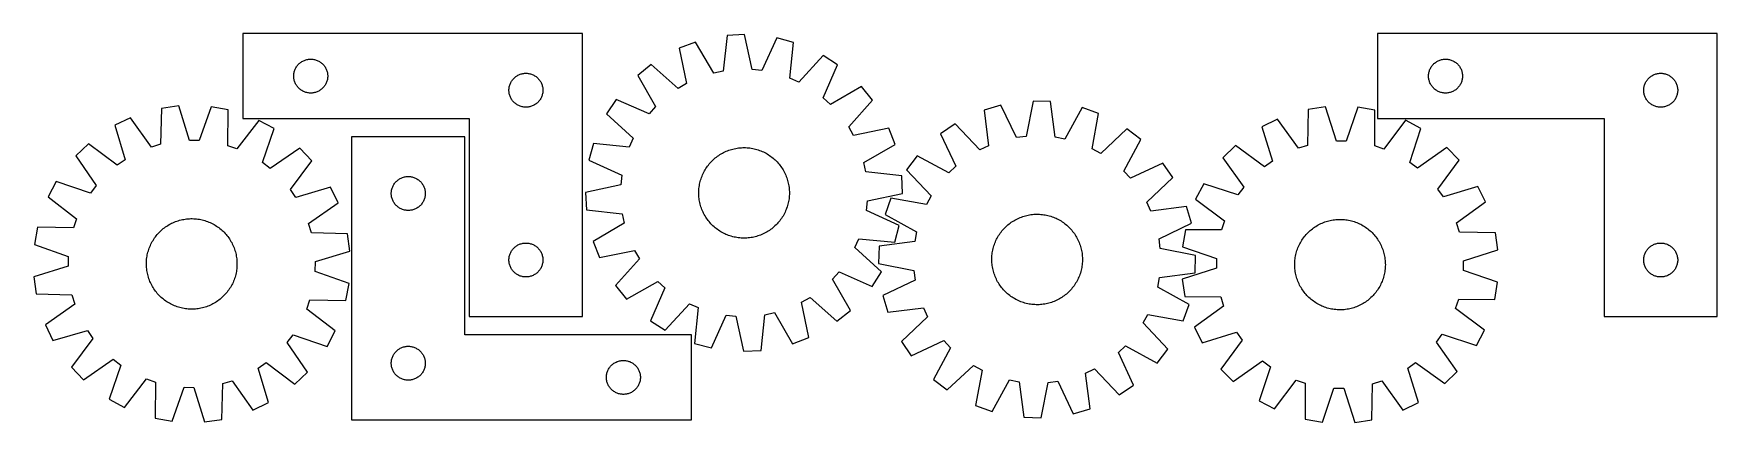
# Model space of a CAD drawing. Header units: millimetres. Extents: x 7 to 1493, y 7 to 350.
import ezdxf

# ---------------------------------------------------------------- set-up
doc = ezdxf.new("R2010")
doc.units = ezdxf.units.MM
doc.layers.add('CUT', color=7, linetype='CONTINUOUS', true_color=0x000000)

msp = doc.modelspace()

# ---------------------------------------------------------------- linework, layer by layer
at = {"layer": 'CUT'}
for p, q in [((491.269985, 350.134313), (191.269985, 350.134313)), ((191.269985, 350.134313), (191.269985, 275.134313)), ((491.269985, 100.134313), (491.269985, 350.134313)), ((591.049852, 342.69958), (576.684068, 337.19006)), ((607.075264, 315.274028), (591.049852, 342.69958)), ((618.966851, 348.624692), (615.462777, 317.054196)), ((634.332059, 349.425286), (618.966851, 348.624692)), ((641.09817, 318.389911), (634.332059, 349.425286)), ((662.713664, 346.433575), (649.625271, 317.491068)), ((677.574241, 342.446875), (662.713664, 346.433575)), ((674.418737, 310.839636), (677.574241, 342.446875)), ((1493.325839, 350.120153), (1193.325839, 350.120153)), ((1193.325839, 350.120153), (1193.325839, 275.120153)), ((1493.325839, 100.120153), (1493.325839, 350.120153)), ((247.0777, 327.036561), (247.824668, 327.233279)), ((247.824668, 327.233279), (248.580773, 327.391282)), ((248.580773, 327.391282), (249.344009, 327.510153)), ((249.344009, 327.510153), (250.112353, 327.589576)), ((250.112353, 327.589576), (250.883766, 327.62934)), ((250.883766, 327.62934), (251.656203, 327.62934)), ((251.656203, 327.62934), (252.427617, 327.589576)), ((252.427617, 327.589576), (253.19596, 327.510153)), ((253.19596, 327.510153), (253.959196, 327.391282)), ((253.959196, 327.391282), (254.715301, 327.233279)), ((254.715301, 327.233279), (255.462269, 327.036561)), ((576.684068, 337.19006), (583.107316, 306.081915)), ((703.642262, 330.831191), (682.250734, 307.349766)), ((716.543553, 322.447443), (703.642262, 330.831191)), ((1249.133555, 327.022401), (1249.880523, 327.219118)), ((1249.880523, 327.219118), (1250.636628, 327.377122)), ((1250.636628, 327.377122), (1251.399864, 327.495993)), ((1251.399864, 327.495993), (1252.168207, 327.575416)), ((1252.168207, 327.575416), (1252.939621, 327.61518)), ((1252.939621, 327.61518), (1253.712058, 327.61518)), ((1253.712058, 327.61518), (1254.483471, 327.575416)), ((1254.483471, 327.575416), (1255.251815, 327.495993)), ((1255.251815, 327.495993), (1256.015051, 327.377122)), ((1256.015051, 327.377122), (1256.771156, 327.219118)), ((1256.771156, 327.219118), (1257.518124, 327.022401)), ((236.269985, 312.634313), (236.289873, 313.406494)), ((236.289873, 311.862132), (236.269985, 312.634313)), ((236.289873, 313.406494), (236.349486, 314.176628)), ((236.349486, 314.176628), (236.448666, 314.942672)), ((236.448666, 314.942672), (236.587149, 315.702594)), ((236.587149, 315.702594), (236.764569, 316.45438)), ((236.764569, 316.45438), (236.980454, 317.196035)), ((236.980454, 317.196035), (237.234232, 317.925594)), ((237.234232, 317.925594), (237.525231, 318.641121)), ((237.525231, 318.641121), (237.852678, 319.34072)), ((237.852678, 319.34072), (238.215706, 320.022534)), ((238.215706, 320.022534), (238.613351, 320.684756)), ((238.613351, 320.684756), (239.04456, 321.325629)), ((239.04456, 321.325629), (239.508187, 321.943455)), ((239.508187, 321.943455), (240.003006, 322.536595)), ((240.003006, 322.536595), (240.527702, 323.103475)), ((240.527702, 323.103475), (241.080884, 323.642593)), ((241.080884, 323.642593), (241.661087, 324.15252)), ((241.661087, 324.15252), (242.26677, 324.631902)), ((242.26677, 324.631902), (242.896329, 325.079468)), ((242.896329, 325.079468), (243.548093, 325.494032)), ((243.548093, 325.494032), (244.220333, 325.874495)), ((244.220333, 325.874495), (244.911269, 326.219847)), ((244.911269, 326.219847), (245.619066, 326.529172)), ((245.619066, 326.529172), (246.341849, 326.801651)), ((246.341849, 326.801651), (247.0777, 327.036561)), ((255.462269, 327.036561), (256.19812, 326.801651)), ((256.19812, 326.801651), (256.920903, 326.529172)), ((256.920903, 326.529172), (257.6287, 326.219847)), ((257.6287, 326.219847), (258.319636, 325.874495)), ((258.319636, 325.874495), (258.991877, 325.494032)), ((258.991877, 325.494032), (259.64364, 325.079468)), ((259.64364, 325.079468), (260.273199, 324.631902)), ((260.273199, 324.631902), (260.878882, 324.15252)), ((260.878882, 324.15252), (261.459085, 323.642593)), ((261.459085, 323.642593), (262.012267, 323.103475)), ((262.012267, 323.103475), (262.536964, 322.536595)), ((262.536964, 322.536595), (263.031782, 321.943455)), ((263.031782, 321.943455), (263.49541, 321.325629)), ((263.49541, 321.325629), (263.926618, 320.684756)), ((263.926618, 320.684756), (264.324263, 320.022534)), ((264.324263, 320.022534), (264.687291, 319.34072)), ((264.687291, 319.34072), (265.014738, 318.641121)), ((265.014738, 318.641121), (265.305737, 317.925594)), ((265.305737, 317.925594), (265.559515, 317.196035)), ((265.559515, 317.196035), (265.7754, 316.45438)), ((265.7754, 316.45438), (265.95282, 315.702594)), ((265.95282, 315.702594), (266.091303, 314.942672)), ((266.091303, 314.942672), (266.190483, 314.176628)), ((266.190483, 314.176628), (266.250096, 313.406494)), ((266.250096, 313.406494), (266.269985, 312.634313)), ((266.269985, 312.634313), (266.250096, 311.862132)), ((432.26677, 312.131902), (432.896329, 312.579468)), ((432.896329, 312.579468), (433.548093, 312.994032)), ((433.548093, 312.994032), (434.220333, 313.374495)), ((434.220333, 313.374495), (434.911269, 313.719847)), ((434.911269, 313.719847), (435.619066, 314.029172)), ((435.619066, 314.029172), (436.341849, 314.301651)), ((436.341849, 314.301651), (437.0777, 314.536561)), ((437.0777, 314.536561), (437.824668, 314.733279)), ((437.824668, 314.733279), (438.580773, 314.891282)), ((438.580773, 314.891282), (439.344009, 315.010153)), ((439.344009, 315.010153), (440.112353, 315.089576)), ((440.112353, 315.089576), (440.883766, 315.12934)), ((440.883766, 315.12934), (441.656203, 315.12934)), ((441.656203, 315.12934), (442.427617, 315.089576)), ((442.427617, 315.089576), (443.19596, 315.010153)), ((443.19596, 315.010153), (443.959196, 314.891282)), ((443.959196, 314.891282), (444.715301, 314.733279)), ((444.715301, 314.733279), (445.462269, 314.536561)), ((445.462269, 314.536561), (446.19812, 314.301651)), ((446.19812, 314.301651), (446.920903, 314.029172)), ((446.920903, 314.029172), (447.6287, 313.719847)), ((447.6287, 313.719847), (448.319636, 313.374495)), ((448.319636, 313.374495), (448.991877, 312.994032)), ((448.991877, 312.994032), (449.64364, 312.579468)), ((449.64364, 312.579468), (450.273199, 312.131902)), ((551.964384, 322.928116), (540.004248, 313.248979)), ((540.004248, 313.248979), (555.726064, 285.648268)), ((575.680419, 301.796991), (551.964384, 322.928116)), ((615.462777, 317.054196), (607.075264, 315.274028)), ((649.625271, 317.491068), (641.09817, 318.389911)), ((703.775317, 293.362277), (716.543553, 322.447443)), ((1238.325839, 312.620153), (1238.345728, 313.392334)), ((1238.345728, 311.847971), (1238.325839, 312.620153)), ((1238.345728, 313.392334), (1238.405341, 314.162468)), ((1238.405341, 314.162468), (1238.504521, 314.928511)), ((1238.504521, 314.928511), (1238.643004, 315.688434)), ((1238.643004, 315.688434), (1238.820424, 316.44022)), ((1238.820424, 316.44022), (1239.036309, 317.181875)), ((1239.036309, 317.181875), (1239.290087, 317.911434)), ((1239.290087, 317.911434), (1239.581086, 318.626961)), ((1239.581086, 318.626961), (1239.908533, 319.32656)), ((1239.908533, 319.32656), (1240.271561, 320.008374)), ((1240.271561, 320.008374), (1240.669206, 320.670596)), ((1240.669206, 320.670596), (1241.100414, 321.311469)), ((1241.100414, 321.311469), (1241.564042, 321.929295)), ((1241.564042, 321.929295), (1242.05886, 322.522435)), ((1242.05886, 322.522435), (1242.583557, 323.089315)), ((1242.583557, 323.089315), (1243.136739, 323.628433)), ((1243.136739, 323.628433), (1243.716942, 324.138359)), ((1243.716942, 324.138359), (1244.322625, 324.617741)), ((1244.322625, 324.617741), (1244.952184, 325.065308)), ((1244.952184, 325.065308), (1245.603947, 325.479872)), ((1245.603947, 325.479872), (1246.276188, 325.860335)), ((1246.276188, 325.860335), (1246.967124, 326.205687)), ((1246.967124, 326.205687), (1247.674921, 326.515012)), ((1247.674921, 326.515012), (1248.397704, 326.787491)), ((1248.397704, 326.787491), (1249.133555, 327.022401)), ((1257.518124, 327.022401), (1258.253975, 326.787491)), ((1258.253975, 326.787491), (1258.976758, 326.515012)), ((1258.976758, 326.515012), (1259.684555, 326.205687)), ((1259.684555, 326.205687), (1260.375491, 325.860335)), ((1260.375491, 325.860335), (1261.047731, 325.479872)), ((1261.047731, 325.479872), (1261.699495, 325.065308)), ((1261.699495, 325.065308), (1262.329054, 324.617741)), ((1262.329054, 324.617741), (1262.934737, 324.138359)), ((1262.934737, 324.138359), (1263.514939, 323.628433)), ((1263.514939, 323.628433), (1264.068122, 323.089315)), ((1264.068122, 323.089315), (1264.592818, 322.522435)), ((1264.592818, 322.522435), (1265.087636, 321.929295)), ((1265.087636, 321.929295), (1265.551264, 321.311469)), ((1265.551264, 321.311469), (1265.982473, 320.670596)), ((1265.982473, 320.670596), (1266.380118, 320.008374)), ((1266.380118, 320.008374), (1266.743146, 319.32656)), ((1266.743146, 319.32656), (1267.070593, 318.626961)), ((1267.070593, 318.626961), (1267.361592, 317.911434)), ((1267.361592, 317.911434), (1267.61537, 317.181875)), ((1267.61537, 317.181875), (1267.831255, 316.44022)), ((1267.831255, 316.44022), (1268.008675, 315.688434)), ((1268.008675, 315.688434), (1268.147158, 314.928511)), ((1268.147158, 314.928511), (1268.246338, 314.162468)), ((1268.246338, 314.162468), (1268.305951, 313.392334)), ((1268.305951, 313.392334), (1268.325839, 312.620153)), ((1268.325839, 312.620153), (1268.305951, 311.847971)), ((1434.322625, 312.117741), (1434.952184, 312.565308)), ((1434.952184, 312.565308), (1435.603947, 312.979872)), ((1435.603947, 312.979872), (1436.276188, 313.360335)), ((1436.276188, 313.360335), (1436.967124, 313.705687)), ((1436.967124, 313.705687), (1437.674921, 314.015012)), ((1437.674921, 314.015012), (1438.397704, 314.287491)), ((1438.397704, 314.287491), (1439.133555, 314.522401)), ((1439.133555, 314.522401), (1439.880523, 314.719118)), ((1439.880523, 314.719118), (1440.636628, 314.877122)), ((1440.636628, 314.877122), (1441.399864, 314.995993)), ((1441.399864, 314.995993), (1442.168207, 315.075416)), ((1442.168207, 315.075416), (1442.939621, 315.11518)), ((1442.939621, 315.11518), (1443.712058, 315.11518)), ((1443.712058, 315.11518), (1444.483471, 315.075416)), ((1444.483471, 315.075416), (1445.251815, 314.995993)), ((1445.251815, 314.995993), (1446.015051, 314.877122)), ((1446.015051, 314.877122), (1446.771156, 314.719118)), ((1446.771156, 314.719118), (1447.518124, 314.522401)), ((1447.518124, 314.522401), (1448.253975, 314.287491)), ((1448.253975, 314.287491), (1448.976758, 314.015012)), ((1448.976758, 314.015012), (1449.684555, 313.705687)), ((1449.684555, 313.705687), (1450.375491, 313.360335)), ((1450.375491, 313.360335), (1451.047731, 312.979872)), ((1451.047731, 312.979872), (1451.699495, 312.565308)), ((1451.699495, 312.565308), (1452.329054, 312.117741)), ((236.349486, 311.091998), (236.289873, 311.862132)), ((236.448666, 310.325954), (236.349486, 311.091998)), ((236.587149, 309.566032), (236.448666, 310.325954)), ((236.764569, 308.814246), (236.587149, 309.566032)), ((236.980454, 308.07259), (236.764569, 308.814246)), ((237.234232, 307.343032), (236.980454, 308.07259)), ((237.525231, 306.627504), (237.234232, 307.343032)), ((237.852678, 305.927906), (237.525231, 306.627504)), ((238.215706, 305.246092), (237.852678, 305.927906)), ((238.613351, 304.58387), (238.215706, 305.246092)), ((239.04456, 303.942996), (238.613351, 304.58387)), ((239.508187, 303.325171), (239.04456, 303.942996)), ((240.003006, 302.732031), (239.508187, 303.325171)), ((240.527702, 302.165151), (240.003006, 302.732031)), ((241.080884, 301.626032), (240.527702, 302.165151)), ((241.661087, 301.116106), (241.080884, 301.626032)), ((242.26677, 300.636724), (241.661087, 301.116106)), ((242.896329, 300.189158), (242.26677, 300.636724)), ((243.548093, 299.774593), (242.896329, 300.189158)), ((244.220333, 299.394131), (243.548093, 299.774593)), ((244.911269, 299.048779), (244.220333, 299.394131)), ((245.619066, 298.739453), (244.911269, 299.048779)), ((246.341849, 298.466974), (245.619066, 298.739453)), ((247.0777, 298.232065), (246.341849, 298.466974)), ((247.824668, 298.035347), (247.0777, 298.232065)), ((248.580773, 297.877344), (247.824668, 298.035347)), ((249.344009, 297.758473), (248.580773, 297.877344)), ((250.112353, 297.67905), (249.344009, 297.758473)), ((250.883766, 297.639286), (250.112353, 297.67905)), ((251.656203, 297.639286), (250.883766, 297.639286)), ((252.427617, 297.67905), (251.656203, 297.639286)), ((253.19596, 297.758473), (252.427617, 297.67905)), ((253.959196, 297.877344), (253.19596, 297.758473)), ((254.715301, 298.035347), (253.959196, 297.877344)), ((255.462269, 298.232065), (254.715301, 298.035347)), ((256.19812, 298.466974), (255.462269, 298.232065)), ((256.920903, 298.739453), (256.19812, 298.466974)), ((257.6287, 299.048779), (256.920903, 298.739453)), ((258.319636, 299.394131), (257.6287, 299.048779)), ((258.991877, 299.774593), (258.319636, 299.394131)), ((259.64364, 300.189158), (258.991877, 299.774593)), ((260.273199, 300.636724), (259.64364, 300.189158)), ((260.878882, 301.116106), (260.273199, 300.636724)), ((261.459085, 301.626032), (260.878882, 301.116106)), ((262.012267, 302.165151), (261.459085, 301.626032)), ((262.536964, 302.732031), (262.012267, 302.165151)), ((263.031782, 303.325171), (262.536964, 302.732031)), ((263.49541, 303.942996), (263.031782, 303.325171)), ((263.926618, 304.58387), (263.49541, 303.942996)), ((264.324263, 305.246092), (263.926618, 304.58387)), ((264.687291, 305.927906), (264.324263, 305.246092)), ((265.014738, 306.627504), (264.687291, 305.927906)), ((265.305737, 307.343032), (265.014738, 306.627504)), ((265.559515, 308.07259), (265.305737, 307.343032)), ((265.7754, 308.814246), (265.559515, 308.07259)), ((265.95282, 309.566032), (265.7754, 308.814246)), ((266.091303, 310.325954), (265.95282, 309.566032)), ((266.190483, 311.091998), (266.091303, 310.325954)), ((266.250096, 311.862132), (266.190483, 311.091998)), ((426.269985, 300.134313), (426.289873, 300.906494)), ((426.289873, 299.362132), (426.269985, 300.134313)), ((426.289873, 300.906494), (426.349486, 301.676628)), ((426.349486, 298.591998), (426.289873, 299.362132)), ((426.349486, 301.676628), (426.448666, 302.442672)), ((426.448666, 297.825954), (426.349486, 298.591998)), ((426.448666, 302.442672), (426.587149, 303.202594)), ((426.587149, 297.066032), (426.448666, 297.825954)), ((426.587149, 303.202594), (426.764569, 303.95438)), ((426.764569, 303.95438), (426.980454, 304.696035)), ((426.980454, 304.696035), (427.234232, 305.425594)), ((427.234232, 305.425594), (427.525231, 306.141121)), ((427.525231, 306.141121), (427.852678, 306.84072)), ((427.852678, 306.84072), (428.215706, 307.522534)), ((428.215706, 307.522534), (428.613351, 308.184756)), ((428.613351, 308.184756), (429.04456, 308.825629)), ((429.04456, 308.825629), (429.508187, 309.443455)), ((429.508187, 309.443455), (430.003006, 310.036595)), ((430.003006, 310.036595), (430.527702, 310.603475)), ((430.527702, 310.603475), (431.080884, 311.142593)), ((431.080884, 311.142593), (431.661087, 311.65252)), ((431.661087, 311.65252), (432.26677, 312.131902)), ((450.273199, 312.131902), (450.878882, 311.65252)), ((450.878882, 311.65252), (451.459085, 311.142593)), ((451.459085, 311.142593), (452.012267, 310.603475)), ((452.012267, 310.603475), (452.536964, 310.036595)), ((452.536964, 310.036595), (453.031782, 309.443455)), ((453.031782, 309.443455), (453.49541, 308.825629)), ((453.49541, 308.825629), (453.926618, 308.184756)), ((453.926618, 308.184756), (454.324263, 307.522534)), ((454.324263, 307.522534), (454.687291, 306.84072)), ((454.687291, 306.84072), (455.014738, 306.141121)), ((455.014738, 306.141121), (455.305737, 305.425594)), ((455.305737, 305.425594), (455.559515, 304.696035)), ((455.559515, 304.696035), (455.7754, 303.95438)), ((455.7754, 303.95438), (455.95282, 303.202594)), ((455.95282, 303.202594), (456.091303, 302.442672)), ((456.091303, 297.825954), (455.95282, 297.066032)), ((456.091303, 302.442672), (456.190483, 301.676628)), ((456.190483, 298.591998), (456.091303, 297.825954)), ((456.190483, 301.676628), (456.250096, 300.906494)), ((456.250096, 299.362132), (456.190483, 298.591998)), ((456.250096, 300.906494), (456.269985, 300.134313)), ((456.269985, 300.134313), (456.250096, 299.362132)), ((583.107316, 306.081915), (575.680419, 301.796991)), ((682.250734, 307.349766), (674.418737, 310.839636)), ((737.74627, 303.344809), (710.145559, 287.622993)), ((747.425407, 291.384673), (737.74627, 303.344809)), ((1238.405341, 311.077838), (1238.345728, 311.847971)), ((1238.504521, 310.311794), (1238.405341, 311.077838)), ((1238.643004, 309.551872), (1238.504521, 310.311794)), ((1238.820424, 308.800086), (1238.643004, 309.551872)), ((1239.036309, 308.05843), (1238.820424, 308.800086)), ((1239.290087, 307.328871), (1239.036309, 308.05843)), ((1239.581086, 306.613344), (1239.290087, 307.328871)), ((1239.908533, 305.913746), (1239.581086, 306.613344)), ((1240.271561, 305.231932), (1239.908533, 305.913746)), ((1240.669206, 304.56971), (1240.271561, 305.231932)), ((1241.100414, 303.928836), (1240.669206, 304.56971)), ((1241.564042, 303.311011), (1241.100414, 303.928836)), ((1242.05886, 302.717871), (1241.564042, 303.311011)), ((1242.583557, 302.15099), (1242.05886, 302.717871)), ((1243.136739, 301.611872), (1242.583557, 302.15099)), ((1243.716942, 301.101946), (1243.136739, 301.611872)), ((1244.322625, 300.622564), (1243.716942, 301.101946)), ((1244.952184, 300.174998), (1244.322625, 300.622564)), ((1245.603947, 299.760433), (1244.952184, 300.174998)), ((1246.276188, 299.379971), (1245.603947, 299.760433)), ((1246.967124, 299.034619), (1246.276188, 299.379971)), ((1247.674921, 298.725293), (1246.967124, 299.034619)), ((1248.397704, 298.452814), (1247.674921, 298.725293)), ((1249.133555, 298.217905), (1248.397704, 298.452814)), ((1249.880523, 298.021187), (1249.133555, 298.217905)), ((1250.636628, 297.863183), (1249.880523, 298.021187)), ((1251.399864, 297.744313), (1250.636628, 297.863183)), ((1252.168207, 297.66489), (1251.399864, 297.744313)), ((1252.939621, 297.625126), (1252.168207, 297.66489)), ((1253.712058, 297.625126), (1252.939621, 297.625126)), ((1254.483471, 297.66489), (1253.712058, 297.625126)), ((1255.251815, 297.744313), (1254.483471, 297.66489)), ((1256.015051, 297.863183), (1255.251815, 297.744313)), ((1256.771156, 298.021187), (1256.015051, 297.863183)), ((1257.518124, 298.217905), (1256.771156, 298.021187)), ((1258.253975, 298.452814), (1257.518124, 298.217905)), ((1258.976758, 298.725293), (1258.253975, 298.452814)), ((1259.684555, 299.034619), (1258.976758, 298.725293)), ((1260.375491, 299.379971), (1259.684555, 299.034619)), ((1261.047731, 299.760433), (1260.375491, 299.379971)), ((1261.699495, 300.174998), (1261.047731, 299.760433)), ((1262.329054, 300.622564), (1261.699495, 300.174998)), ((1262.934737, 301.101946), (1262.329054, 300.622564)), ((1263.514939, 301.611872), (1262.934737, 301.101946)), ((1264.068122, 302.15099), (1263.514939, 301.611872)), ((1264.592818, 302.717871), (1264.068122, 302.15099)), ((1265.087636, 303.311011), (1264.592818, 302.717871)), ((1265.551264, 303.928836), (1265.087636, 303.311011)), ((1265.982473, 304.56971), (1265.551264, 303.928836)), ((1266.380118, 305.231932), (1265.982473, 304.56971)), ((1266.743146, 305.913746), (1266.380118, 305.231932)), ((1267.070593, 306.613344), (1266.743146, 305.913746)), ((1267.361592, 307.328871), (1267.070593, 306.613344)), ((1267.61537, 308.05843), (1267.361592, 307.328871)), ((1267.831255, 308.800086), (1267.61537, 308.05843)), ((1268.008675, 309.551872), (1267.831255, 308.800086)), ((1268.147158, 310.311794), (1268.008675, 309.551872)), ((1268.246338, 311.077838), (1268.147158, 310.311794)), ((1268.305951, 311.847971), (1268.246338, 311.077838)), ((1428.325839, 300.120153), (1428.345728, 300.892334)), ((1428.345728, 299.347971), (1428.325839, 300.120153)), ((1428.345728, 300.892334), (1428.405341, 301.662468)), ((1428.405341, 298.577838), (1428.345728, 299.347971)), ((1428.405341, 301.662468), (1428.504521, 302.428511)), ((1428.504521, 297.811794), (1428.405341, 298.577838)), ((1428.504521, 302.428511), (1428.643004, 303.188434)), ((1428.643004, 297.051872), (1428.504521, 297.811794)), ((1428.643004, 303.188434), (1428.820424, 303.94022)), ((1428.820424, 303.94022), (1429.036309, 304.681875)), ((1429.036309, 304.681875), (1429.290087, 305.411434)), ((1429.290087, 305.411434), (1429.581086, 306.126961)), ((1429.581086, 306.126961), (1429.908533, 306.82656)), ((1429.908533, 306.82656), (1430.271561, 307.508374)), ((1430.271561, 307.508374), (1430.669206, 308.170596)), ((1430.669206, 308.170596), (1431.100414, 308.811469)), ((1431.100414, 308.811469), (1431.564042, 309.429295)), ((1431.564042, 309.429295), (1432.05886, 310.022435)), ((1432.05886, 310.022435), (1432.583557, 310.589315)), ((1432.583557, 310.589315), (1433.136739, 311.128433)), ((1433.136739, 311.128433), (1433.716942, 311.638359)), ((1433.716942, 311.638359), (1434.322625, 312.117741)), ((1452.329054, 312.117741), (1452.934737, 311.638359)), ((1452.934737, 311.638359), (1453.514939, 311.128433)), ((1453.514939, 311.128433), (1454.068122, 310.589315)), ((1454.068122, 310.589315), (1454.592818, 310.022435)), ((1454.592818, 310.022435), (1455.087636, 309.429295)), ((1455.087636, 309.429295), (1455.551264, 308.811469)), ((1455.551264, 308.811469), (1455.982473, 308.170596)), ((1455.982473, 308.170596), (1456.380118, 307.508374)), ((1456.380118, 307.508374), (1456.743146, 306.82656)), ((1456.743146, 306.82656), (1457.070593, 306.126961)), ((1457.070593, 306.126961), (1457.361592, 305.411434)), ((1457.361592, 305.411434), (1457.61537, 304.681875)), ((1457.61537, 304.681875), (1457.831255, 303.94022)), ((1457.831255, 303.94022), (1458.008675, 303.188434)), ((1458.008675, 303.188434), (1458.147158, 302.428511)), ((1458.147158, 297.811794), (1458.008675, 297.051872)), ((1458.147158, 302.428511), (1458.246338, 301.662468)), ((1458.246338, 298.577838), (1458.147158, 297.811794)), ((1458.246338, 301.662468), (1458.305951, 300.892334)), ((1458.305951, 299.347971), (1458.246338, 298.577838)), ((1458.305951, 300.892334), (1458.325839, 300.120153)), ((1458.325839, 300.120153), (1458.305951, 299.347971)), ((119.57536, 284.111389), (118.732539, 252.35821)), ((134.819213, 286.198366), (119.57536, 284.111389)), ((144.165465, 255.840132), (134.819213, 286.198366)), ((163.351757, 285.598541), (152.737915, 255.659918)), ((178.494434, 282.872764), (163.351757, 285.598541)), ((178.002038, 251.112217), (178.494434, 282.872764)), ((426.764569, 296.314246), (426.587149, 297.066032)), ((426.980454, 295.57259), (426.764569, 296.314246)), ((427.234232, 294.843032), (426.980454, 295.57259)), ((427.525231, 294.127504), (427.234232, 294.843032)), ((427.852678, 293.427906), (427.525231, 294.127504)), ((428.215706, 292.746092), (427.852678, 293.427906)), ((428.613351, 292.08387), (428.215706, 292.746092)), ((429.04456, 291.442996), (428.613351, 292.08387)), ((429.508187, 290.825171), (429.04456, 291.442996)), ((430.003006, 290.232031), (429.508187, 290.825171)), ((430.527702, 289.665151), (430.003006, 290.232031)), ((431.080884, 289.126032), (430.527702, 289.665151)), ((431.661087, 288.616106), (431.080884, 289.126032)), ((432.26677, 288.136724), (431.661087, 288.616106)), ((432.896329, 287.689158), (432.26677, 288.136724)), ((433.548093, 287.274593), (432.896329, 287.689158)), ((434.220333, 286.894131), (433.548093, 287.274593)), ((434.911269, 286.548779), (434.220333, 286.894131)), ((435.619066, 286.239453), (434.911269, 286.548779)), ((436.341849, 285.966974), (435.619066, 286.239453)), ((437.0777, 285.732065), (436.341849, 285.966974)), ((437.824668, 285.535347), (437.0777, 285.732065)), ((438.580773, 285.377344), (437.824668, 285.535347)), ((439.344009, 285.258473), (438.580773, 285.377344)), ((440.112353, 285.17905), (439.344009, 285.258473)), ((440.883766, 285.139286), (440.112353, 285.17905)), ((441.656203, 285.139286), (440.883766, 285.139286)), ((442.427617, 285.17905), (441.656203, 285.139286)), ((443.19596, 285.258473), (442.427617, 285.17905)), ((443.959196, 285.377344), (443.19596, 285.258473)), ((444.715301, 285.535347), (443.959196, 285.377344)), ((445.462269, 285.732065), (444.715301, 285.535347)), ((446.19812, 285.966974), (445.462269, 285.732065)), ((446.920903, 286.239453), (446.19812, 285.966974)), ((447.6287, 286.548779), (446.920903, 286.239453)), ((448.319636, 286.894131), (447.6287, 286.548779)), ((448.991877, 287.274593), (448.319636, 286.894131)), ((449.64364, 287.689158), (448.991877, 287.274593)), ((450.273199, 288.136724), (449.64364, 287.689158)), ((450.878882, 288.616106), (450.273199, 288.136724)), ((451.459085, 289.126032), (450.878882, 288.616106)), ((452.012267, 289.665151), (451.459085, 289.126032)), ((452.536964, 290.232031), (452.012267, 289.665151)), ((453.031782, 290.825171), (452.536964, 290.232031)), ((453.49541, 291.442996), (453.031782, 290.825171)), ((453.926618, 292.08387), (453.49541, 291.442996)), ((454.324263, 292.746092), (453.926618, 292.08387)), ((454.687291, 293.427906), (454.324263, 292.746092)), ((455.014738, 294.127504), (454.687291, 293.427906)), ((455.305737, 294.843032), (455.014738, 294.127504)), ((455.559515, 295.57259), (455.305737, 294.843032)), ((455.7754, 296.314246), (455.559515, 295.57259)), ((455.95282, 297.066032), (455.7754, 296.314246)), ((520.901614, 292.046262), (512.517866, 279.144971)), ((549.98678, 279.278026), (520.901614, 292.046262)), ((555.726064, 285.648268), (549.98678, 279.278026)), ((710.145559, 287.622993), (703.775317, 293.362277)), ((726.294282, 267.668638), (747.425407, 291.384673)), ((860.763795, 286.90043), (845.998834, 282.573021)), ((845.998834, 282.573021), (849.880407, 251.046712)), ((874.514346, 258.266585), (860.763795, 286.90043)), ((889.06909, 290.544071), (883.01852, 259.361297)), ((904.448645, 290.097058), (889.06909, 290.544071)), ((908.677852, 258.615499), (904.448645, 290.097058)), ((932.494527, 284.815549), (917.104086, 257.028698)), ((946.983219, 279.63787), (932.494527, 284.815549)), ((1132.035682, 283.188986), (1131.552478, 251.428298)), ((1147.254926, 285.448445), (1132.035682, 283.188986)), ((1156.944345, 255.197992), (1147.254926, 285.448445)), ((1175.792432, 285.171751), (1165.518286, 255.114861)), ((1190.965004, 282.61762), (1175.792432, 285.171751)), ((1190.832286, 250.853534), (1190.965004, 282.61762)), ((1428.820424, 296.300086), (1428.643004, 297.051872)), ((1429.036309, 295.55843), (1428.820424, 296.300086)), ((1429.290087, 294.828871), (1429.036309, 295.55843)), ((1429.581086, 294.113344), (1429.290087, 294.828871)), ((1429.908533, 293.413746), (1429.581086, 294.113344)), ((1430.271561, 292.731932), (1429.908533, 293.413746)), ((1430.669206, 292.06971), (1430.271561, 292.731932)), ((1431.100414, 291.428836), (1430.669206, 292.06971)), ((1431.564042, 290.811011), (1431.100414, 291.428836)), ((1432.05886, 290.217871), (1431.564042, 290.811011)), ((1432.583557, 289.65099), (1432.05886, 290.217871)), ((1433.136739, 289.111872), (1432.583557, 289.65099)), ((1433.716942, 288.601946), (1433.136739, 289.111872)), ((1434.322625, 288.122564), (1433.716942, 288.601946)), ((1434.952184, 287.674998), (1434.322625, 288.122564)), ((1435.603947, 287.260433), (1434.952184, 287.674998)), ((1436.276188, 286.879971), (1435.603947, 287.260433)), ((1436.967124, 286.534619), (1436.276188, 286.879971)), ((1437.674921, 286.225293), (1436.967124, 286.534619)), ((1438.397704, 285.952814), (1437.674921, 286.225293)), ((1439.133555, 285.717905), (1438.397704, 285.952814)), ((1439.880523, 285.521187), (1439.133555, 285.717905)), ((1440.636628, 285.363183), (1439.880523, 285.521187)), ((1441.399864, 285.244313), (1440.636628, 285.363183)), ((1442.168207, 285.16489), (1441.399864, 285.244313)), ((1442.939621, 285.125126), (1442.168207, 285.16489)), ((1443.712058, 285.125126), (1442.939621, 285.125126)), ((1444.483471, 285.16489), (1443.712058, 285.125126)), ((1445.251815, 285.244313), (1444.483471, 285.16489)), ((1446.015051, 285.363183), (1445.251815, 285.244313)), ((1446.771156, 285.521187), (1446.015051, 285.363183)), ((1447.518124, 285.717905), (1446.771156, 285.521187)), ((1448.253975, 285.952814), (1447.518124, 285.717905)), ((1448.976758, 286.225293), (1448.253975, 285.952814)), ((1449.684555, 286.534619), (1448.976758, 286.225293)), ((1450.375491, 286.879971), (1449.684555, 286.534619)), ((1451.047731, 287.260433), (1450.375491, 286.879971)), ((1451.699495, 287.674998), (1451.047731, 287.260433)), ((1452.329054, 288.122564), (1451.699495, 287.674998)), ((1452.934737, 288.601946), (1452.329054, 288.122564)), ((1453.514939, 289.111872), (1452.934737, 288.601946)), ((1454.068122, 289.65099), (1453.514939, 289.111872)), ((1454.592818, 290.217871), (1454.068122, 289.65099)), ((1455.087636, 290.811011), (1454.592818, 290.217871)), ((1455.551264, 291.428836), (1455.087636, 290.811011)), ((1455.982473, 292.06971), (1455.551264, 291.428836)), ((1456.380118, 292.731932), (1455.982473, 292.06971)), ((1456.743146, 293.413746), (1456.380118, 292.731932)), ((1457.070593, 294.113344), (1456.743146, 293.413746)), ((1457.361592, 294.828871), (1457.070593, 294.113344)), ((1457.61537, 295.55843), (1457.361592, 294.828871)), ((1457.831255, 296.300086), (1457.61537, 295.55843)), ((1458.008675, 297.051872), (1457.831255, 296.300086)), ((92.253942, 275.864816), (78.401087, 269.169373)), ((78.401087, 269.169373), (87.411789, 238.709859)), ((110.523966, 249.880571), (92.253942, 275.864816)), ((205.44514, 273.485255), (186.099233, 248.291791)), ((191.269985, 275.134313), (391.269985, 275.134313)), ((219.00437, 266.213542), (205.44514, 273.485255)), ((391.269985, 275.134313), (391.269985, 100.134313)), ((512.517866, 279.144971), (535.999291, 257.753444)), ((730.579206, 260.241741), (726.294282, 267.668638)), ((820.204846, 270.360896), (807.499777, 261.682661)), ((842.130742, 247.377644), (820.204846, 270.360896)), ((941.277096, 248.390232), (946.983219, 279.63787)), ((1104.809397, 274.633562), (1091.033247, 267.781684)), ((1091.033247, 267.781684), (1100.388285, 237.426157)), ((1123.372487, 248.857867), (1104.809397, 274.633562)), ((1193.325839, 275.120153), (1393.325839, 275.120153)), ((1218.020283, 273.535894), (1198.960899, 248.124978)), ((1231.660987, 266.418188), (1218.020283, 273.535894)), ((1393.325839, 275.120153), (1393.325839, 100.120153)), ((54.965206, 252.883633), (43.859364, 242.235121)), ((80.370605, 233.816896), (54.965206, 252.883633)), ((152.737915, 255.659918), (144.165465, 255.840132)), ((208.721525, 236.159627), (219.00437, 266.213542)), ((387.373017, 258.887481), (287.373017, 258.887481)), ((287.373017, 258.887481), (287.373017, 8.887481)), ((387.373017, 83.887481), (387.373017, 258.887481)), ((500.902182, 253.07695), (496.915482, 238.216373)), ((532.509421, 249.921447), (500.902182, 253.07695)), ((535.999291, 257.753444), (532.509421, 249.921447)), ((761.68735, 266.664989), (730.579206, 260.241741)), ((767.196871, 252.299205), (761.68735, 266.664989)), ((807.499777, 261.682661), (820.933537, 232.898831)), ((883.01852, 259.361297), (874.514346, 258.266585)), ((917.104086, 257.028698), (908.677852, 258.615499)), ((972.024361, 265.948202), (948.800573, 244.277244)), ((969.121039, 228.591704), (984.203936, 256.546686)), ((984.203936, 256.546686), (972.024361, 265.948202)), ((1165.518286, 255.114861), (1156.944345, 255.197992)), ((1221.719121, 236.249759), (1231.660987, 266.418188)), ((43.859364, 242.235121), (61.841558, 216.050862)), ((87.411789, 238.709859), (80.370605, 233.816896)), ((118.732539, 252.35821), (110.523966, 249.880571)), ((186.099233, 248.291791), (178.002038, 251.112217)), ((241.735115, 248.957266), (215.550855, 230.975071)), ((252.383627, 237.851423), (241.735115, 248.957266)), ((496.915482, 238.216373), (525.857989, 225.12798)), ((605.721631, 237.792641), (606.626568, 238.664476)), ((606.626568, 238.664476), (607.558443, 239.507455)), ((607.558443, 239.507455), (608.516338, 240.320748)), ((608.516338, 240.320748), (609.499306, 241.103551)), ((609.499306, 241.103551), (610.506377, 241.855092)), ((610.506377, 241.855092), (611.536558, 242.57463)), ((611.536558, 242.57463), (612.588832, 243.261454)), ((612.588832, 243.261454), (613.66216, 243.914886)), ((613.66216, 243.914886), (614.755483, 244.534281)), ((614.755483, 244.534281), (615.867723, 245.119029)), ((615.867723, 245.119029), (616.997781, 245.668552)), ((616.997781, 245.668552), (618.144542, 246.182308)), ((618.144542, 246.182308), (619.306875, 246.65979)), ((619.306875, 246.65979), (620.483633, 247.100526)), ((620.483633, 247.100526), (621.673653, 247.504082)), ((621.673653, 247.504082), (622.875763, 247.87006)), ((622.875763, 247.87006), (624.088775, 248.198097)), ((624.088775, 248.198097), (625.311492, 248.487871)), ((625.311492, 248.487871), (626.542708, 248.739096)), ((626.542708, 248.739096), (627.781208, 248.951524)), ((627.781208, 248.951524), (629.025769, 249.124944)), ((629.025769, 249.124944), (630.275163, 249.259186)), ((630.275163, 249.259186), (631.528158, 249.354117)), ((631.528158, 249.354117), (632.783516, 249.409645)), ((632.783516, 249.409645), (634.039998, 249.425713)), ((634.039998, 249.425713), (635.296366, 249.402305)), ((635.296366, 249.402305), (636.551378, 249.339447)), ((636.551378, 249.339447), (637.803796, 249.237198)), ((637.803796, 249.237198), (639.052385, 249.09566)), ((639.052385, 249.09566), (640.295912, 248.914973)), ((640.295912, 248.914973), (641.53315, 248.695315)), ((641.53315, 248.695315), (642.762877, 248.436903)), ((642.762877, 248.436903), (643.983881, 248.139991)), ((643.983881, 248.139991), (645.194956, 247.804874)), ((645.194956, 247.804874), (646.394907, 247.431881)), ((646.394907, 247.431881), (647.582551, 247.021381)), ((647.582551, 247.021381), (648.756714, 246.573778)), ((648.756714, 246.573778), (649.916238, 246.089515)), ((649.916238, 246.089515), (651.059979, 245.56907)), ((651.059979, 245.56907), (652.186808, 245.012955)), ((652.186808, 245.012955), (653.295613, 244.42172)), ((653.295613, 244.42172), (654.385299, 243.795949)), ((654.385299, 243.795949), (655.454792, 243.136259)), ((655.454792, 243.136259), (656.503036, 242.4433)), ((656.503036, 242.4433), (657.528997, 241.717757)), ((657.528997, 241.717757), (658.531661, 240.960346)), ((658.531661, 240.960346), (659.510039, 240.171815)), ((659.510039, 240.171815), (660.463167, 239.352941)), ((660.463167, 239.352941), (661.390103, 238.504532)), ((661.390103, 238.504532), (662.289932, 237.627427)), ((739.771319, 236.273793), (767.196871, 252.299205)), ((786.74199, 242.097459), (777.340473, 229.917885)), ((814.696972, 227.014563), (786.74199, 242.097459)), ((849.880407, 251.046712), (842.130742, 247.377644)), ((948.800573, 244.277244), (941.277096, 248.390232)), ((1067.783283, 251.231608), (1056.798733, 240.45802)), ((1056.798733, 240.45802), (1075.076277, 214.479064)), ((1093.402958, 232.453775), (1067.783283, 251.231608)), ((1131.552478, 251.428298), (1123.372487, 248.857867)), ((1198.960899, 248.124978), (1190.832286, 250.853534)), ((1254.585678, 249.420413), (1228.606722, 231.142869)), ((1246.581433, 212.816187), (1265.359266, 238.435862)), ((1265.359266, 238.435862), (1254.585678, 249.420413)), ((215.550855, 230.975071), (208.721525, 236.159627)), ((233.316889, 212.446025), (252.383627, 237.851423)), ((331.722099, 222.78234), (332.444881, 223.054819)), ((332.444881, 223.054819), (333.180733, 223.289729)), ((333.180733, 223.289729), (333.927701, 223.486446)), ((333.927701, 223.486446), (334.683806, 223.64445)), ((334.683806, 223.64445), (335.447042, 223.763321)), ((335.447042, 223.763321), (336.215385, 223.842744)), ((336.215385, 223.842744), (336.986798, 223.882508)), ((336.986798, 223.882508), (337.759236, 223.882508)), ((337.759236, 223.882508), (338.530649, 223.842744)), ((338.530649, 223.842744), (339.298992, 223.763321)), ((339.298992, 223.763321), (340.062228, 223.64445)), ((340.062228, 223.64445), (340.818333, 223.486446)), ((340.818333, 223.486446), (341.565302, 223.289729)), ((341.565302, 223.289729), (342.301153, 223.054819)), ((342.301153, 223.054819), (343.023935, 222.78234)), ((525.857989, 225.12798), (524.959146, 216.600879)), ((595.917176, 221.897617), (596.327677, 223.08526)), ((596.327677, 223.08526), (596.775279, 224.259423)), ((596.775279, 224.259423), (597.259542, 225.418947)), ((597.259542, 225.418947), (597.779988, 226.562688)), ((597.779988, 226.562688), (598.336102, 227.689517)), ((598.336102, 227.689517), (598.927337, 228.798322)), ((598.927337, 228.798322), (599.553108, 229.888008)), ((599.553108, 229.888008), (600.212799, 230.957501)), ((600.212799, 230.957501), (600.905757, 232.005745)), ((600.905757, 232.005745), (601.6313, 233.031706)), ((601.6313, 233.031706), (602.388711, 234.03437)), ((602.388711, 234.03437), (603.177242, 235.012749)), ((603.177242, 235.012749), (603.996116, 235.965876)), ((603.996116, 235.965876), (604.844525, 236.892812)), ((604.844525, 236.892812), (605.721631, 237.792641)), ((662.289932, 237.627427), (663.161766, 236.722489)), ((663.161766, 236.722489), (664.004746, 235.790614)), ((664.004746, 235.790614), (664.818039, 234.832719)), ((664.818039, 234.832719), (665.600842, 233.849751)), ((665.600842, 233.849751), (666.352383, 232.84268)), ((666.352383, 232.84268), (667.071921, 231.812499)), ((667.071921, 231.812499), (667.758745, 230.760226)), ((667.758745, 230.760226), (668.412177, 229.686897)), ((668.412177, 229.686897), (669.031572, 228.593574)), ((669.031572, 228.593574), (669.61632, 227.481335)), ((669.61632, 227.481335), (670.165843, 226.351276)), ((670.165843, 226.351276), (670.679599, 225.204515)), ((670.679599, 225.204515), (671.157081, 224.042182)), ((671.157081, 224.042182), (671.597817, 222.865424)), ((741.551487, 227.88628), (739.771319, 236.273793)), ((773.121983, 224.382206), (741.551487, 227.88628)), ((773.922577, 209.016998), (773.121983, 224.382206)), ((777.340473, 229.917885), (799.011432, 206.694097)), ((820.933537, 232.898831), (814.696972, 227.014563)), ((975.005308, 222.355139), (969.121039, 228.591704)), ((1003.789137, 235.788899), (975.005308, 222.355139)), ((989.484121, 201.157934), (1012.467372, 223.08383)), ((1012.467372, 223.08383), (1003.789137, 235.788899)), ((1100.388285, 237.426157), (1093.402958, 232.453775)), ((1228.606722, 231.142869), (1221.719121, 236.249759)), ((26.603087, 219.504377), (19.331374, 205.945146)), ((56.657003, 209.221532), (26.603087, 219.504377)), ((61.841558, 216.050862), (56.657003, 209.221532)), ((238.209852, 205.40484), (233.316889, 212.446025)), ((268.669366, 214.415542), (238.209852, 205.40484)), ((275.364809, 200.562687), (268.669366, 214.415542)), ((322.373017, 208.887481), (322.392906, 209.659662)), ((322.392906, 208.1153), (322.373017, 208.887481)), ((322.392906, 209.659662), (322.452519, 210.429796)), ((322.452519, 210.429796), (322.551699, 211.195839)), ((322.551699, 211.195839), (322.690182, 211.955762)), ((322.690182, 211.955762), (322.867601, 212.707548)), ((322.867601, 212.707548), (323.083486, 213.449203)), ((323.083486, 213.449203), (323.337265, 214.178762)), ((323.337265, 214.178762), (323.628263, 214.894289)), ((323.628263, 214.894289), (323.955711, 215.593888)), ((323.955711, 215.593888), (324.318738, 216.275702)), ((324.318738, 216.275702), (324.716384, 216.937924)), ((324.716384, 216.937924), (325.147592, 217.578797)), ((325.147592, 217.578797), (325.61122, 218.196623)), ((325.61122, 218.196623), (326.106038, 218.789763)), ((326.106038, 218.789763), (326.630734, 219.356643)), ((326.630734, 219.356643), (327.183917, 219.895761)), ((327.183917, 219.895761), (327.764119, 220.405688)), ((327.764119, 220.405688), (328.369803, 220.88507)), ((328.369803, 220.88507), (328.999361, 221.332636)), ((328.999361, 221.332636), (329.651125, 221.7472)), ((329.651125, 221.7472), (330.323366, 222.127663)), ((330.323366, 222.127663), (331.014301, 222.473015)), ((331.014301, 222.473015), (331.722099, 222.78234)), ((343.023935, 222.78234), (343.731733, 222.473015)), ((343.731733, 222.473015), (344.422668, 222.127663)), ((344.422668, 222.127663), (345.094909, 221.7472)), ((345.094909, 221.7472), (345.746673, 221.332636)), ((345.746673, 221.332636), (346.376231, 220.88507)), ((346.376231, 220.88507), (346.981915, 220.405688)), ((346.981915, 220.405688), (347.562117, 219.895761)), ((347.562117, 219.895761), (348.1153, 219.356643)), ((348.1153, 219.356643), (348.639996, 218.789763)), ((348.639996, 218.789763), (349.134814, 218.196623)), ((349.134814, 218.196623), (349.598442, 217.578797)), ((349.598442, 217.578797), (350.02965, 216.937924)), ((350.02965, 216.937924), (350.427296, 216.275702)), ((350.427296, 216.275702), (350.790323, 215.593888)), ((350.790323, 215.593888), (351.117771, 214.894289)), ((351.117771, 214.894289), (351.408769, 214.178762)), ((351.408769, 214.178762), (351.662548, 213.449203)), ((351.662548, 213.449203), (351.878433, 212.707548)), ((351.878433, 212.707548), (352.055852, 211.955762)), ((352.055852, 211.955762), (352.194335, 211.195839)), ((352.194335, 211.195839), (352.293515, 210.429796)), ((352.293515, 210.429796), (352.353128, 209.659662)), ((352.353128, 209.659662), (352.373017, 208.887481)), ((352.373017, 208.887481), (352.353128, 208.1153)), ((524.959146, 216.600879), (493.923771, 209.834768)), ((493.923771, 209.834768), (494.724365, 194.469561)), ((593.923345, 209.542707), (593.946752, 210.799075)), ((593.939413, 208.286225), (593.923345, 209.542707)), ((593.99494, 207.030867), (593.939413, 208.286225)), ((593.946752, 210.799075), (594.009611, 212.054087)), ((594.009611, 212.054087), (594.111859, 213.306505)), ((594.111859, 213.306505), (594.253397, 214.555094)), ((594.253397, 214.555094), (594.434084, 215.798621)), ((594.434084, 215.798621), (594.653742, 217.035859)), ((594.653742, 217.035859), (594.912154, 218.265586)), ((594.912154, 218.265586), (595.209066, 219.48659)), ((595.209066, 219.48659), (595.544183, 220.697665)), ((595.544183, 220.697665), (595.917176, 221.897617)), ((671.597817, 222.865424), (672.001373, 221.675404)), ((672.001373, 221.675404), (672.367351, 220.473294)), ((672.367351, 220.473294), (672.695388, 219.260282)), ((672.695388, 219.260282), (672.985162, 218.037565)), ((672.985162, 218.037565), (673.236387, 216.806349)), ((673.236387, 216.806349), (673.448814, 215.567849)), ((673.448814, 215.567849), (673.622235, 214.323288)), ((673.622235, 214.323288), (673.756477, 213.073894)), ((673.756477, 213.073894), (673.851408, 211.820899)), ((673.851408, 211.820899), (673.906935, 210.565542)), ((673.923003, 209.309059), (673.899596, 208.052692)), ((673.906935, 210.565542), (673.923003, 209.309059)), ((742.887202, 202.250887), (773.922577, 209.016998)), ((1039.800958, 217.533329), (1032.683252, 203.892625)), ((1069.969386, 207.591464), (1039.800958, 217.533329)), ((1075.076277, 214.479064), (1069.969386, 207.591464)), ((1251.553815, 205.83086), (1246.581433, 212.816187)), ((1281.909342, 215.185899), (1251.553815, 205.83086)), ((1288.76122, 201.409749), (1281.909342, 215.185899)), ((19.331374, 205.945146), (44.524839, 186.59924)), ((249.380564, 182.292663), (275.364809, 200.562687)), ((322.452519, 207.345166), (322.392906, 208.1153)), ((322.551699, 206.579122), (322.452519, 207.345166)), ((322.690182, 205.8192), (322.551699, 206.579122)), ((322.867601, 205.067414), (322.690182, 205.8192)), ((323.083486, 204.325758), (322.867601, 205.067414)), ((323.337265, 203.5962), (323.083486, 204.325758)), ((323.628263, 202.880672), (323.337265, 203.5962)), ((323.955711, 202.181074), (323.628263, 202.880672)), ((324.318738, 201.49926), (323.955711, 202.181074)), ((324.716384, 200.837038), (324.318738, 201.49926)), ((325.147592, 200.196164), (324.716384, 200.837038)), ((325.61122, 199.578339), (325.147592, 200.196164)), ((326.106038, 198.985199), (325.61122, 199.578339)), ((326.630734, 198.418319), (326.106038, 198.985199)), ((327.183917, 197.8792), (326.630734, 198.418319)), ((327.764119, 197.369274), (327.183917, 197.8792)), ((328.369803, 196.889892), (327.764119, 197.369274)), ((328.999361, 196.442326), (328.369803, 196.889892)), ((329.651125, 196.027761), (328.999361, 196.442326)), ((330.323366, 195.647299), (329.651125, 196.027761)), ((331.014301, 195.301947), (330.323366, 195.647299)), ((331.722099, 194.992621), (331.014301, 195.301947)), ((332.444881, 194.720142), (331.722099, 194.992621)), ((333.180733, 194.485233), (332.444881, 194.720142)), ((333.927701, 194.288515), (333.180733, 194.485233)), ((334.683806, 194.130512), (333.927701, 194.288515)), ((335.447042, 194.011641), (334.683806, 194.130512)), ((336.215385, 193.932218), (335.447042, 194.011641)), ((336.986798, 193.892454), (336.215385, 193.932218)), ((337.759236, 193.892454), (336.986798, 193.892454)), ((338.530649, 193.932218), (337.759236, 193.892454)), ((339.298992, 194.011641), (338.530649, 193.932218)), ((340.062228, 194.130512), (339.298992, 194.011641)), ((340.818333, 194.288515), (340.062228, 194.130512)), ((341.565302, 194.485233), (340.818333, 194.288515)), ((342.301153, 194.720142), (341.565302, 194.485233)), ((343.023935, 194.992621), (342.301153, 194.720142)), ((343.731733, 195.301947), (343.023935, 194.992621)), ((344.422668, 195.647299), (343.731733, 195.301947)), ((345.094909, 196.027761), (344.422668, 195.647299)), ((345.746673, 196.442326), (345.094909, 196.027761)), ((346.376231, 196.889892), (345.746673, 196.442326)), ((346.981915, 197.369274), (346.376231, 196.889892)), ((347.562117, 197.8792), (346.981915, 197.369274)), ((348.1153, 198.418319), (347.562117, 197.8792)), ((348.639996, 198.985199), (348.1153, 198.418319)), ((349.134814, 199.578339), (348.639996, 198.985199)), ((349.598442, 200.196164), (349.134814, 199.578339)), ((350.02965, 200.837038), (349.598442, 200.196164)), ((350.427296, 201.49926), (350.02965, 200.837038)), ((350.790323, 202.181074), (350.427296, 201.49926)), ((351.117771, 202.880672), (350.790323, 202.181074)), ((351.408769, 203.5962), (351.117771, 202.880672)), ((351.662548, 204.325758), (351.408769, 203.5962)), ((351.878433, 205.067414), (351.662548, 204.325758)), ((352.055852, 205.8192), (351.878433, 205.067414)), ((352.194335, 206.579122), (352.055852, 205.8192)), ((352.293515, 207.345166), (352.194335, 206.579122)), ((352.353128, 208.1153), (352.293515, 207.345166)), ((494.724365, 194.469561), (526.294861, 190.965486)), ((594.089871, 205.777872), (593.99494, 207.030867)), ((594.224113, 204.528478), (594.089871, 205.777872)), ((594.397534, 203.283917), (594.224113, 204.528478)), ((594.609961, 202.045417), (594.397534, 203.283917)), ((594.861186, 200.814201), (594.609961, 202.045417)), ((595.15096, 199.591484), (594.861186, 200.814201)), ((595.478997, 198.378472), (595.15096, 199.591484)), ((595.844975, 197.176362), (595.478997, 198.378472)), ((596.248531, 195.986342), (595.844975, 197.176362)), ((596.689267, 194.809584), (596.248531, 195.986342)), ((597.166749, 193.647251), (596.689267, 194.809584)), ((597.680505, 192.50049), (597.166749, 193.647251)), ((670.586806, 193.432819), (670.06636, 192.289078)), ((671.071069, 194.592343), (670.586806, 193.432819)), ((671.518671, 195.766506), (671.071069, 194.592343)), ((671.929172, 196.95415), (671.518671, 195.766506)), ((672.302165, 198.154101), (671.929172, 196.95415)), ((672.637282, 199.365176), (672.302165, 198.154101)), ((672.934194, 200.58618), (672.637282, 199.365176)), ((673.192606, 201.815908), (672.934194, 200.58618)), ((673.412264, 203.053145), (673.192606, 201.815908)), ((673.592951, 204.296672), (673.412264, 203.053145)), ((673.734489, 205.545261), (673.592951, 204.296672)), ((673.836737, 206.797679), (673.734489, 205.545261)), ((673.899596, 208.052692), (673.836737, 206.797679)), ((741.988359, 193.723786), (742.887202, 202.250887)), ((770.930866, 180.635394), (741.988359, 193.723786)), ((763.650806, 204.876742), (758.473127, 190.38805)), ((794.898444, 199.17062), (763.650806, 204.876742)), ((799.011432, 206.694097), (794.898444, 199.17062)), ((993.153189, 193.408269), (989.484121, 201.157934)), ((1024.679497, 197.289842), (993.153189, 193.408269)), ((1029.006907, 182.524881), (1024.679497, 197.289842)), ((1032.683252, 203.892625), (1058.094168, 184.833241)), ((1262.985525, 182.846659), (1288.76122, 201.409749)), ((9.943866, 178.994441), (7.218089, 163.851764)), ((41.704412, 178.502045), (9.943866, 178.994441)), ((44.524839, 186.59924), (41.704412, 178.502045)), ((121.069314, 177.811845), (122.06025, 178.584537)), ((122.06025, 178.584537), (123.074968, 179.325722)), ((123.074968, 179.325722), (124.112466, 180.034668)), ((124.112466, 180.034668), (125.171721, 180.710675)), ((125.171721, 180.710675), (126.251687, 181.353077)), ((126.251687, 181.353077), (127.351298, 181.96124)), ((127.351298, 181.96124), (128.46947, 182.534562)), ((128.46947, 182.534562), (129.605098, 183.072479)), ((129.605098, 183.072479), (130.757063, 183.57446)), ((130.757063, 183.57446), (131.924227, 184.040009)), ((131.924227, 184.040009), (133.105437, 184.468667)), ((133.105437, 184.468667), (134.29953, 184.860011)), ((134.29953, 184.860011), (135.505326, 185.213654)), ((135.505326, 185.213654), (136.721635, 185.529247)), ((136.721635, 185.529247), (137.947257, 185.80648)), ((137.947257, 185.80648), (139.180982, 186.045078)), ((139.180982, 186.045078), (140.421593, 186.244806)), ((140.421593, 186.244806), (141.667865, 186.405468)), ((141.667865, 186.405468), (142.918569, 186.526903)), ((142.918569, 186.526903), (144.17247, 186.608993)), ((144.17247, 186.608993), (145.428331, 186.651657)), ((145.428331, 186.651657), (146.684912, 186.654852)), ((146.684912, 186.654852), (147.940974, 186.618575)), ((147.940974, 186.618575), (149.195276, 186.542862)), ((149.195276, 186.542862), (150.446582, 186.427788)), ((150.446582, 186.427788), (151.693655, 186.273466)), ((151.693655, 186.273466), (152.935265, 186.080049)), ((152.935265, 186.080049), (154.170188, 185.847728)), ((154.170188, 185.847728), (155.397204, 185.576731)), ((155.397204, 185.576731), (156.615102, 185.267327)), ((156.615102, 185.267327), (157.82268, 184.91982)), ((157.82268, 184.91982), (159.018747, 184.534553)), ((159.018747, 184.534553), (160.202123, 184.111908)), ((160.202123, 184.111908), (161.371639, 183.6523)), ((161.371639, 183.6523), (162.526141, 183.156183)), ((162.526141, 183.156183), (163.66449, 182.624048)), ((163.66449, 182.624048), (164.785562, 182.056418)), ((164.785562, 182.056418), (165.888252, 181.453856)), ((165.888252, 181.453856), (166.971471, 180.816954)), ((166.971471, 180.816954), (168.03415, 180.146341)), ((168.03415, 180.146341), (169.075239, 179.44268)), ((169.075239, 179.44268), (170.093713, 178.706665)), ((170.093713, 178.706665), (171.088565, 177.939022)), ((251.858203, 174.08409), (249.380564, 182.292663)), ((528.075029, 182.577974), (500.649477, 166.552561)), ((526.294861, 190.965486), (528.075029, 182.577974)), ((598.230028, 191.370432), (597.680505, 192.50049)), ((598.814776, 190.258192), (598.230028, 191.370432)), ((599.434171, 189.164869), (598.814776, 190.258192)), ((600.087603, 188.091541), (599.434171, 189.164869)), ((600.774427, 187.039267), (600.087603, 188.091541)), ((601.493965, 186.009086), (600.774427, 187.039267)), ((602.245506, 185.002015), (601.493965, 186.009086)), ((603.028309, 184.019047), (602.245506, 185.002015)), ((603.841602, 183.061152), (603.028309, 184.019047)), ((604.684582, 182.129277), (603.841602, 183.061152)), ((605.556416, 181.22434), (604.684582, 182.129277)), ((606.456245, 180.347234), (605.556416, 181.22434)), ((607.383181, 179.498826), (606.456245, 180.347234)), ((608.336309, 178.679951), (607.383181, 179.498826)), ((609.314687, 177.89142), (608.336309, 178.679951)), ((659.33001, 178.531018), (658.347042, 177.748215)), ((660.287905, 179.344311), (659.33001, 178.531018)), ((661.21978, 180.187291), (660.287905, 179.344311)), ((662.124717, 181.059125), (661.21978, 180.187291)), ((663.001823, 181.958954), (662.124717, 181.059125)), ((663.850232, 182.88589), (663.001823, 181.958954)), ((664.669106, 183.839018), (663.850232, 182.88589)), ((665.457637, 184.817396), (664.669106, 183.839018)), ((666.215048, 185.820061), (665.457637, 184.817396)), ((666.940591, 186.846021), (666.215048, 185.820061)), ((667.633549, 187.894265), (666.940591, 186.846021)), ((668.29324, 188.963758), (667.633549, 187.894265)), ((668.919011, 190.053444), (668.29324, 188.963758)), ((669.510246, 191.162249), (668.919011, 190.053444)), ((670.06636, 192.289078), (669.510246, 191.162249)), ((758.473127, 190.38805), (786.259978, 174.99761)), ((766.944166, 165.774816), (770.930866, 180.635394)), ((863.260714, 177.673772), (864.125926, 178.585042)), ((864.125926, 178.585042), (865.019336, 179.468686)), ((865.019336, 179.468686), (865.94006, 180.323831)), ((865.94006, 180.323831), (866.887191, 181.149634)), ((866.887191, 181.149634), (867.859794, 181.945279)), ((867.859794, 181.945279), (868.856908, 182.709981)), ((868.856908, 182.709981), (869.87755, 183.442986)), ((869.87755, 183.442986), (870.920713, 184.14357)), ((870.920713, 184.14357), (871.985368, 184.811041)), ((871.985368, 184.811041), (873.070462, 185.444742)), ((873.070462, 185.444742), (874.174926, 186.044046)), ((874.174926, 186.044046), (875.29767, 186.608363)), ((875.29767, 186.608363), (876.437586, 187.137135)), ((876.437586, 187.137135), (877.593548, 187.62984)), ((877.593548, 187.62984), (878.764415, 188.085993)), ((878.764415, 188.085993), (879.949034, 188.505143)), ((879.949034, 188.505143), (881.146233, 188.886876)), ((881.146233, 188.886876), (882.354832, 189.230816)), ((882.354832, 189.230816), (883.573639, 189.536623)), ((883.573639, 189.536623), (884.801449, 189.803995)), ((884.801449, 189.803995), (886.037052, 190.032669)), ((886.037052, 190.032669), (887.279229, 190.222419)), ((887.279229, 190.222419), (888.526752, 190.373058)), ((888.526752, 190.373058), (889.778392, 190.484437)), ((889.778392, 190.484437), (891.032912, 190.556446)), ((891.032912, 190.556446), (892.289075, 190.589014)), ((892.289075, 190.589014), (893.545642, 190.582108)), ((893.545642, 190.582108), (894.801371, 190.535737)), ((894.801371, 190.535737), (896.055025, 190.449945)), ((896.055025, 190.449945), (897.305364, 190.324817)), ((897.305364, 190.324817), (898.551157, 190.160477)), ((898.551157, 190.160477), (899.791173, 189.957086)), ((899.791173, 189.957086), (901.024188, 189.714846)), ((901.024188, 189.714846), (902.248986, 189.433996)), ((902.248986, 189.433996), (903.464358, 189.114812)), ((903.464358, 189.114812), (904.669104, 188.75761)), ((904.669104, 188.75761), (905.862036, 188.362742)), ((905.862036, 188.362742), (907.041976, 187.930599)), ((907.041976, 187.930599), (908.20776, 187.461606)), ((908.20776, 187.461606), (909.358237, 186.956226)), ((909.358237, 186.956226), (910.492272, 186.414958)), ((910.492272, 186.414958), (911.608746, 185.838336)), ((911.608746, 185.838336), (912.706557, 185.226929)), ((912.706557, 185.226929), (913.784622, 184.581341)), ((913.784622, 184.581341), (914.841876, 183.902209)), ((914.841876, 183.902209), (915.877276, 183.190203)), ((915.877276, 183.190203), (916.889801, 182.446025)), ((916.889801, 182.446025), (917.878451, 181.67041)), ((917.878451, 181.67041), (918.84225, 180.864124)), ((918.84225, 180.864124), (919.780248, 180.027962)), ((919.780248, 180.027962), (920.691519, 179.16275)), ((920.691519, 179.16275), (921.575163, 178.26934)), ((1000.373062, 168.77433), (1029.006907, 182.524881)), ((1058.094168, 184.833241), (1055.365612, 176.704628)), ((1135.715364, 177.697038), (1136.721624, 178.449665)), ((1136.721624, 178.449665), (1137.751028, 179.170314)), ((1137.751028, 179.170314), (1138.802559, 179.858273)), ((1138.802559, 179.858273), (1139.875182, 180.512863)), ((1139.875182, 180.512863), (1140.967836, 181.133438)), ((1140.967836, 181.133438), (1142.079444, 181.719385)), ((1142.079444, 181.719385), (1143.208909, 182.270128)), ((1143.208909, 182.270128), (1144.355115, 182.785121)), ((1144.355115, 182.785121), (1145.516932, 183.263856)), ((1145.516932, 183.263856), (1146.693213, 183.705862)), ((1146.693213, 183.705862), (1147.882798, 184.110702)), ((1147.882798, 184.110702), (1149.084512, 184.477977)), ((1149.084512, 184.477977), (1150.297169, 184.807323)), ((1150.297169, 184.807323), (1151.519573, 185.098417)), ((1151.519573, 185.098417), (1152.750517, 185.35097)), ((1152.750517, 185.35097), (1153.988787, 185.564734)), ((1153.988787, 185.564734), (1155.23316, 185.739497)), ((1155.23316, 185.739497), (1156.482409, 185.875087)), ((1156.482409, 185.875087), (1157.7353, 185.971371)), ((1157.7353, 185.971371), (1158.990597, 186.028252)), ((1158.990597, 186.028252), (1160.247062, 186.045676)), ((1160.247062, 186.045676), (1161.503454, 186.023625)), ((1161.503454, 186.023625), (1162.758533, 185.96212)), ((1162.758533, 185.96212), (1164.011061, 185.861223)), ((1164.011061, 185.861223), (1165.259802, 185.721033)), ((1165.259802, 185.721033), (1166.503523, 185.541688)), ((1166.503523, 185.541688), (1167.740997, 185.323365)), ((1167.740997, 185.323365), (1168.971003, 185.06628)), ((1168.971003, 185.06628), (1170.192326, 184.770686)), ((1170.192326, 184.770686), (1171.403762, 184.436876)), ((1171.403762, 184.436876), (1172.604115, 184.065178)), ((1172.604115, 184.065178), (1173.792201, 183.65596)), ((1173.792201, 183.65596), (1174.966846, 183.209624)), ((1174.966846, 183.209624), (1176.126892, 182.726613)), ((1176.126892, 182.726613), (1177.271194, 182.207402)), ((1177.271194, 182.207402), (1178.398622, 181.652504)), ((1178.398622, 181.652504), (1179.508065, 181.062466)), ((1179.508065, 181.062466), (1180.598426, 180.437871)), ((1180.598426, 180.437871), (1181.66863, 179.779335)), ((1181.66863, 179.779335), (1182.717621, 179.087508)), ((1182.717621, 179.087508), (1183.744364, 178.363073)), ((1265.555956, 174.666668), (1262.985525, 182.846659)), ((7.218089, 163.851764), (37.156711, 153.237922)), ((109.660446, 163.026148), (110.192582, 164.164497)), ((110.192582, 164.164497), (110.760211, 165.285569)), ((110.760211, 165.285569), (111.362774, 166.388259)), ((111.362774, 166.388259), (111.999676, 167.471478)), ((111.999676, 167.471478), (112.670288, 168.534157)), ((112.670288, 168.534157), (113.373949, 169.575246)), ((113.373949, 169.575246), (114.109964, 170.59372)), ((114.109964, 170.59372), (114.877607, 171.588572)), ((114.877607, 171.588572), (115.676121, 172.558821)), ((115.676121, 172.558821), (116.504716, 173.50351)), ((116.504716, 173.50351), (117.362576, 174.421705)), ((117.362576, 174.421705), (118.248854, 175.312501)), ((118.248854, 175.312501), (119.162676, 176.17502)), ((119.162676, 176.17502), (120.103138, 177.008408)), ((120.103138, 177.008408), (121.069314, 177.811845)), ((171.088565, 177.939022), (172.058814, 177.140509)), ((172.058814, 177.140509), (173.003503, 176.311913)), ((173.003503, 176.311913), (173.921698, 175.454053)), ((173.921698, 175.454053), (174.812494, 174.567775)), ((174.812494, 174.567775), (175.675013, 173.653954)), ((175.675013, 173.653954), (176.508401, 172.713491)), ((176.508401, 172.713491), (177.311838, 171.747315)), ((177.311838, 171.747315), (178.08453, 170.756379)), ((178.08453, 170.756379), (178.825715, 169.741661)), ((178.825715, 169.741661), (179.534661, 168.704163)), ((179.534661, 168.704163), (180.210668, 167.644908)), ((180.210668, 167.644908), (180.85307, 166.564942)), ((180.85307, 166.564942), (181.461233, 165.465331)), ((181.461233, 165.465331), (182.034555, 164.347159)), ((182.034555, 164.347159), (182.572473, 163.211531)), ((283.611382, 173.24127), (251.858203, 174.08409)), ((285.698359, 157.997416), (283.611382, 173.24127)), ((434.220333, 163.374495), (434.911269, 163.719847)), ((434.911269, 163.719847), (435.619066, 164.029172)), ((435.619066, 164.029172), (436.341849, 164.301651)), ((436.341849, 164.301651), (437.0777, 164.536561)), ((437.0777, 164.536561), (437.824668, 164.733279)), ((437.824668, 164.733279), (438.580773, 164.891282)), ((438.580773, 164.891282), (439.344009, 165.010153)), ((439.344009, 165.010153), (440.112353, 165.089576)), ((440.112353, 165.089576), (440.883766, 165.12934)), ((440.883766, 165.12934), (441.656203, 165.12934)), ((441.656203, 165.12934), (442.427617, 165.089576)), ((442.427617, 165.089576), (443.19596, 165.010153)), ((443.19596, 165.010153), (443.959196, 164.891282)), ((443.959196, 164.891282), (444.715301, 164.733279)), ((444.715301, 164.733279), (445.462269, 164.536561)), ((445.462269, 164.536561), (446.19812, 164.301651)), ((446.19812, 164.301651), (446.920903, 164.029172)), ((446.920903, 164.029172), (447.6287, 163.719847)), ((447.6287, 163.719847), (448.319636, 163.374495)), ((500.649477, 166.552561), (506.158998, 152.186778)), ((610.317351, 177.134009), (609.314687, 177.89142)), ((611.343312, 176.408466), (610.317351, 177.134009)), ((612.391556, 175.715508), (611.343312, 176.408466)), ((613.461049, 175.055817), (612.391556, 175.715508)), ((614.550735, 174.430046), (613.461049, 175.055817)), ((615.65954, 173.838811), (614.550735, 174.430046)), ((616.786369, 173.282697), (615.65954, 173.838811)), ((617.93011, 172.762251), (616.786369, 173.282697)), ((619.089634, 172.277988), (617.93011, 172.762251)), ((620.263797, 171.830386), (619.089634, 172.277988)), ((621.451441, 171.419885), (620.263797, 171.830386)), ((622.651392, 171.046892), (621.451441, 171.419885)), ((623.862467, 170.711775), (622.651392, 171.046892)), ((625.083471, 170.414864), (623.862467, 170.711775)), ((626.313198, 170.156451), (625.083471, 170.414864)), ((627.550436, 169.936793), (626.313198, 170.156451)), ((628.793963, 169.756106), (627.550436, 169.936793)), ((630.042552, 169.614568), (628.793963, 169.756106)), ((631.29497, 169.51232), (630.042552, 169.614568)), ((632.549982, 169.449461), (631.29497, 169.51232)), ((633.80635, 169.426054), (632.549982, 169.449461)), ((635.062832, 169.442122), (633.80635, 169.426054)), ((636.31819, 169.497649), (635.062832, 169.442122)), ((637.571185, 169.59258), (636.31819, 169.497649)), ((638.820579, 169.726822), (637.571185, 169.59258)), ((640.06514, 169.900243), (638.820579, 169.726822)), ((641.30364, 170.11267), (640.06514, 169.900243)), ((642.534856, 170.363895), (641.30364, 170.11267)), ((643.757573, 170.653669), (642.534856, 170.363895)), ((644.970585, 170.981707), (643.757573, 170.653669)), ((646.172695, 171.347684), (644.970585, 170.981707)), ((647.362715, 171.75124), (646.172695, 171.347684)), ((648.539473, 172.191976), (647.362715, 171.75124)), ((649.701806, 172.669458), (648.539473, 172.191976)), ((650.848567, 173.183214), (649.701806, 172.669458)), ((651.978625, 173.732737), (650.848567, 173.183214)), ((653.090865, 174.317485), (651.978625, 173.732737)), ((654.184188, 174.93688), (653.090865, 174.317485)), ((655.257516, 175.590313), (654.184188, 174.93688)), ((656.30979, 176.277136), (655.257516, 175.590313)), ((657.339971, 176.996674), (656.30979, 176.277136)), ((658.347042, 177.748215), (657.339971, 176.996674)), ((731.847057, 161.098323), (735.336927, 168.93032)), ((735.336927, 168.93032), (766.944166, 165.774816)), ((784.673177, 166.571375), (753.191618, 162.342168)), ((786.259978, 174.99761), (784.673177, 166.571375)), ((854.531066, 162.562627), (854.925933, 163.755559)), ((854.925933, 163.755559), (855.358077, 164.935499)), ((855.358077, 164.935499), (855.82707, 166.101283)), ((855.82707, 166.101283), (856.33245, 167.25176)), ((856.33245, 167.25176), (856.873718, 168.385796)), ((856.873718, 168.385796), (857.45034, 169.50227)), ((857.45034, 169.50227), (858.061747, 170.60008)), ((858.061747, 170.60008), (858.707335, 171.678145)), ((858.707335, 171.678145), (859.386467, 172.735399)), ((859.386467, 172.735399), (860.098473, 173.770799)), ((860.098473, 173.770799), (860.842651, 174.783324)), ((860.842651, 174.783324), (861.618266, 175.771974)), ((861.618266, 175.771974), (862.424552, 176.735774)), ((862.424552, 176.735774), (863.260714, 177.673772)), ((921.575163, 178.26934), (922.430308, 177.348616)), ((922.430308, 177.348616), (923.25611, 176.401485)), ((923.25611, 176.401485), (924.051755, 175.428882)), ((924.051755, 175.428882), (924.816458, 174.431768)), ((924.816458, 174.431768), (925.549462, 173.411125)), ((925.549462, 173.411125), (926.250046, 172.367962)), ((926.250046, 172.367962), (926.917518, 171.303308)), ((926.917518, 171.303308), (927.551219, 170.218214)), ((927.551219, 170.218214), (928.150523, 169.11375)), ((928.150523, 169.11375), (928.71484, 167.991006)), ((928.71484, 167.991006), (929.243612, 166.85109)), ((929.243612, 166.85109), (929.736317, 165.695128)), ((929.736317, 165.695128), (930.19247, 164.524261)), ((930.19247, 164.524261), (930.611619, 163.339642)), ((1001.467774, 160.270156), (1000.373062, 168.77433)), ((1023.601526, 176.837347), (1021.047395, 161.664774)), ((1055.365612, 176.704628), (1023.601526, 176.837347)), ((1124.011744, 163.143536), (1124.566642, 164.270965)), ((1124.566642, 164.270965), (1125.15668, 165.380407)), ((1125.15668, 165.380407), (1125.781275, 166.470768)), ((1125.781275, 166.470768), (1126.439811, 167.540973)), ((1126.439811, 167.540973), (1127.131638, 168.589964)), ((1127.131638, 168.589964), (1127.856073, 169.616706)), ((1127.856073, 169.616706), (1128.612402, 170.620187)), ((1128.612402, 170.620187), (1129.399877, 171.599416)), ((1129.399877, 171.599416), (1130.217722, 172.553427)), ((1130.217722, 172.553427), (1131.06513, 173.481278)), ((1131.06513, 173.481278), (1131.941264, 174.382053)), ((1131.941264, 174.382053), (1132.84526, 175.254863)), ((1132.84526, 175.254863), (1133.776225, 176.098848)), ((1133.776225, 176.098848), (1134.733241, 176.913174)), ((1134.733241, 176.913174), (1135.715364, 177.697038)), ((1183.744364, 178.363073), (1184.747845, 177.606744)), ((1184.747845, 177.606744), (1185.727074, 176.819269)), ((1185.727074, 176.819269), (1186.681085, 176.001424)), ((1186.681085, 176.001424), (1187.608935, 175.154016)), ((1187.608935, 175.154016), (1188.509711, 174.277882)), ((1188.509711, 174.277882), (1189.382521, 173.373886)), ((1189.382521, 173.373886), (1190.226506, 172.442921)), ((1190.226506, 172.442921), (1191.040832, 171.485904)), ((1191.040832, 171.485904), (1191.824695, 170.503782)), ((1191.824695, 170.503782), (1192.577323, 169.497522)), ((1192.577323, 169.497522), (1193.297972, 168.468118)), ((1193.297972, 168.468118), (1193.985931, 167.416586)), ((1193.985931, 167.416586), (1194.64052, 166.343964)), ((1194.64052, 166.343964), (1195.261096, 165.25131)), ((1195.261096, 165.25131), (1195.847043, 164.139702)), ((1195.847043, 164.139702), (1196.397785, 163.010237)), ((1297.316643, 174.183464), (1265.555956, 174.666668)), ((1299.576103, 158.96422), (1297.316643, 174.183464)), ((1436.276188, 163.360335), (1436.967124, 163.705687)), ((1436.967124, 163.705687), (1437.674921, 164.015012)), ((1437.674921, 164.015012), (1438.397704, 164.287491)), ((1438.397704, 164.287491), (1439.133555, 164.522401)), ((1439.133555, 164.522401), (1439.880523, 164.719118)), ((1439.880523, 164.719118), (1440.636628, 164.877122)), ((1440.636628, 164.877122), (1441.399864, 164.995993)), ((1441.399864, 164.995993), (1442.168207, 165.075416)), ((1442.168207, 165.075416), (1442.939621, 165.11518)), ((1442.939621, 165.11518), (1443.712058, 165.11518)), ((1443.712058, 165.11518), (1444.483471, 165.075416)), ((1444.483471, 165.075416), (1445.251815, 164.995993)), ((1445.251815, 164.995993), (1446.015051, 164.877122)), ((1446.015051, 164.877122), (1446.771156, 164.719118)), ((1446.771156, 164.719118), (1447.518124, 164.522401)), ((1447.518124, 164.522401), (1448.253975, 164.287491)), ((1448.253975, 164.287491), (1448.976758, 164.015012)), ((1448.976758, 164.015012), (1449.684555, 163.705687)), ((1449.684555, 163.705687), (1450.375491, 163.360335)), ((37.156711, 153.237922), (36.976497, 144.665472)), ((106.198055, 148.440981), (106.273767, 149.695283)), ((106.273767, 149.695283), (106.388841, 150.946588)), ((106.388841, 150.946588), (106.543163, 152.193662)), ((106.543163, 152.193662), (106.73658, 153.435272)), ((106.73658, 153.435272), (106.968901, 154.670195)), ((106.968901, 154.670195), (107.239898, 155.89721)), ((107.239898, 155.89721), (107.549303, 157.115109)), ((107.549303, 157.115109), (107.89681, 158.322687)), ((107.89681, 158.322687), (108.282076, 159.518754)), ((108.282076, 159.518754), (108.704722, 160.70213)), ((108.704722, 160.70213), (109.16433, 161.871645)), ((109.16433, 161.871645), (109.660446, 163.026148)), ((182.572473, 163.211531), (183.074453, 162.059566)), ((183.074453, 162.059566), (183.540002, 160.892403)), ((183.540002, 160.892403), (183.96866, 159.711192)), ((183.96866, 159.711192), (184.360004, 158.517099)), ((184.360004, 158.517099), (184.713647, 157.311303)), ((184.713647, 157.311303), (185.02924, 156.094995)), ((185.02924, 156.094995), (185.306473, 154.869373)), ((185.306473, 154.869373), (185.545071, 153.635648)), ((185.545071, 153.635648), (185.7448, 152.395037)), ((185.7448, 152.395037), (185.905461, 151.148764)), ((185.905461, 151.148764), (186.026896, 149.89806)), ((186.026896, 149.89806), (186.108986, 148.644159)), ((255.340125, 148.651164), (285.698359, 157.997416)), ((426.269985, 150.134313), (426.289873, 150.906494)), ((426.289873, 149.362132), (426.269985, 150.134313)), ((426.289873, 150.906494), (426.349486, 151.676628)), ((426.349486, 148.591998), (426.289873, 149.362132)), ((426.349486, 151.676628), (426.448666, 152.442672)), ((426.448666, 152.442672), (426.587149, 153.202594)), ((426.587149, 153.202594), (426.764569, 153.95438)), ((426.764569, 153.95438), (426.980454, 154.696035)), ((426.980454, 154.696035), (427.234232, 155.425594)), ((427.234232, 155.425594), (427.525231, 156.141121)), ((427.525231, 156.141121), (427.852678, 156.84072)), ((427.852678, 156.84072), (428.215706, 157.522534)), ((428.215706, 157.522534), (428.613351, 158.184756)), ((428.613351, 158.184756), (429.04456, 158.825629)), ((429.04456, 158.825629), (429.508187, 159.443455)), ((429.508187, 159.443455), (430.003006, 160.036595)), ((430.003006, 160.036595), (430.527702, 160.603475)), ((430.527702, 160.603475), (431.080884, 161.142593)), ((431.080884, 161.142593), (431.661087, 161.65252)), ((431.661087, 161.65252), (432.26677, 162.131902)), ((432.26677, 162.131902), (432.896329, 162.579468)), ((432.896329, 162.579468), (433.548093, 162.994032)), ((433.548093, 162.994032), (434.220333, 163.374495)), ((448.319636, 163.374495), (448.991877, 162.994032)), ((448.991877, 162.994032), (449.64364, 162.579468)), ((449.64364, 162.579468), (450.273199, 162.131902)), ((450.273199, 162.131902), (450.878882, 161.65252)), ((450.878882, 161.65252), (451.459085, 161.142593)), ((451.459085, 161.142593), (452.012267, 160.603475)), ((452.012267, 160.603475), (452.536964, 160.036595)), ((452.536964, 160.036595), (453.031782, 159.443455)), ((453.031782, 159.443455), (453.49541, 158.825629)), ((453.49541, 158.825629), (453.926618, 158.184756)), ((453.926618, 158.184756), (454.324263, 157.522534)), ((454.324263, 157.522534), (454.687291, 156.84072)), ((454.687291, 156.84072), (455.014738, 156.141121)), ((455.014738, 156.141121), (455.305737, 155.425594)), ((455.305737, 155.425594), (455.559515, 154.696035)), ((455.559515, 154.696035), (455.7754, 153.95438)), ((455.7754, 153.95438), (455.95282, 153.202594)), ((455.95282, 153.202594), (456.091303, 152.442672)), ((456.091303, 152.442672), (456.190483, 151.676628)), ((456.190483, 151.676628), (456.250096, 150.906494)), ((456.250096, 149.362132), (456.190483, 148.591998)), ((456.250096, 150.906494), (456.269985, 150.134313)), ((456.269985, 150.134313), (456.250096, 149.362132)), ((506.158998, 152.186778), (537.267142, 158.610025)), ((541.552066, 151.183128), (520.420941, 127.467093)), ((537.267142, 158.610025), (541.552066, 151.183128)), ((755.328482, 139.706795), (731.847057, 161.098323)), ((753.191618, 162.342168), (752.744605, 146.962613)), ((852.699662, 150.182599), (852.706568, 151.439165)), ((852.73223, 148.926435), (852.699662, 150.182599)), ((852.706568, 151.439165), (852.752939, 152.694895)), ((852.804239, 147.671915), (852.73223, 148.926435)), ((852.752939, 152.694895), (852.838731, 153.948548)), ((852.838731, 153.948548), (852.963859, 155.198888)), ((852.963859, 155.198888), (853.128199, 156.44468)), ((853.128199, 156.44468), (853.33159, 157.684696)), ((853.33159, 157.684696), (853.57383, 158.917711)), ((853.57383, 158.917711), (853.85468, 160.142509)), ((853.85468, 160.142509), (854.173864, 161.357881)), ((854.173864, 161.357881), (854.531066, 162.562627)), ((930.611619, 163.339642), (930.993352, 162.142443)), ((930.993352, 162.142443), (931.337292, 160.933843)), ((931.337292, 160.933843), (931.643099, 159.715037)), ((931.643099, 159.715037), (931.910472, 158.487227)), ((931.910472, 158.487227), (932.139146, 157.251624)), ((932.139146, 157.251624), (932.328896, 156.009447)), ((932.328896, 156.009447), (932.479535, 154.761924)), ((932.479535, 154.761924), (932.590914, 153.510284)), ((932.590914, 153.510284), (932.662922, 152.255764)), ((932.688585, 149.743034), (932.642214, 148.487305)), ((932.662922, 152.255764), (932.69549, 150.999601)), ((932.69549, 150.999601), (932.688585, 149.743034)), ((1032.650547, 154.219586), (1001.467774, 160.270156)), ((1021.047395, 161.664774), (1051.104285, 151.390628)), ((1032.203535, 138.840031), (1032.650547, 154.219586)), ((1051.104285, 151.390628), (1051.021154, 142.816687)), ((1120.257026, 148.630875), (1120.357923, 149.883403)), ((1120.357923, 149.883403), (1120.498113, 151.132144)), ((1120.498113, 151.132144), (1120.677458, 152.375865)), ((1120.677458, 152.375865), (1120.895781, 153.613339)), ((1120.895781, 153.613339), (1121.152866, 154.843345)), ((1121.152866, 154.843345), (1121.44846, 156.064668)), ((1121.44846, 156.064668), (1121.78227, 157.276104)), ((1121.78227, 157.276104), (1122.153968, 158.476457)), ((1122.153968, 158.476457), (1122.563186, 159.664543)), ((1122.563186, 159.664543), (1123.009521, 160.839188)), ((1123.009521, 160.839188), (1123.492533, 161.999234)), ((1123.492533, 161.999234), (1124.011744, 163.143536)), ((1196.397785, 163.010237), (1196.912779, 161.864031)), ((1196.912779, 161.864031), (1197.391514, 160.702214)), ((1197.391514, 160.702214), (1197.83352, 159.525933)), ((1197.83352, 159.525933), (1198.23836, 158.336348)), ((1198.23836, 158.336348), (1198.605635, 157.134634)), ((1198.605635, 157.134634), (1198.934981, 155.921977)), ((1198.934981, 155.921977), (1199.226075, 154.699573)), ((1199.226075, 154.699573), (1199.478628, 153.468629)), ((1199.478628, 153.468629), (1199.692391, 152.230359)), ((1199.692391, 152.230359), (1199.867155, 150.985986)), ((1199.867155, 150.985986), (1200.002745, 149.736737)), ((1200.002745, 149.736737), (1200.099028, 148.483846)), ((1269.242519, 140.70086), (1269.32565, 149.274801)), ((1269.32565, 149.274801), (1299.576103, 158.96422)), ((1428.325839, 150.120153), (1428.345728, 150.892334)), ((1428.345728, 149.347971), (1428.325839, 150.120153)), ((1428.345728, 150.892334), (1428.405341, 151.662468)), ((1428.405341, 148.577838), (1428.345728, 149.347971)), ((1428.405341, 151.662468), (1428.504521, 152.428511)), ((1428.504521, 152.428511), (1428.643004, 153.188434)), ((1428.643004, 153.188434), (1428.820424, 153.94022)), ((1428.820424, 153.94022), (1429.036309, 154.681875)), ((1429.036309, 154.681875), (1429.290087, 155.411434)), ((1429.290087, 155.411434), (1429.581086, 156.126961)), ((1429.581086, 156.126961), (1429.908533, 156.82656)), ((1429.908533, 156.82656), (1430.271561, 157.508374)), ((1430.271561, 157.508374), (1430.669206, 158.170596)), ((1430.669206, 158.170596), (1431.100414, 158.811469)), ((1431.100414, 158.811469), (1431.564042, 159.429295)), ((1431.564042, 159.429295), (1432.05886, 160.022435)), ((1432.05886, 160.022435), (1432.583557, 160.589315)), ((1432.583557, 160.589315), (1433.136739, 161.128433)), ((1433.136739, 161.128433), (1433.716942, 161.638359)), ((1433.716942, 161.638359), (1434.322625, 162.117741)), ((1434.322625, 162.117741), (1434.952184, 162.565308)), ((1434.952184, 162.565308), (1435.603947, 162.979872)), ((1435.603947, 162.979872), (1436.276188, 163.360335)), ((1450.375491, 163.360335), (1451.047731, 162.979872)), ((1451.047731, 162.979872), (1451.699495, 162.565308)), ((1451.699495, 162.565308), (1452.329054, 162.117741)), ((1452.329054, 162.117741), (1452.934737, 161.638359)), ((1452.934737, 161.638359), (1453.514939, 161.128433)), ((1453.514939, 161.128433), (1454.068122, 160.589315)), ((1454.068122, 160.589315), (1454.592818, 160.022435)), ((1454.592818, 160.022435), (1455.087636, 159.429295)), ((1455.087636, 159.429295), (1455.551264, 158.811469)), ((1455.551264, 158.811469), (1455.982473, 158.170596)), ((1455.982473, 158.170596), (1456.380118, 157.508374)), ((1456.380118, 157.508374), (1456.743146, 156.82656)), ((1456.743146, 156.82656), (1457.070593, 156.126961)), ((1457.070593, 156.126961), (1457.361592, 155.411434)), ((1457.361592, 155.411434), (1457.61537, 154.681875)), ((1457.61537, 154.681875), (1457.831255, 153.94022)), ((1457.831255, 153.94022), (1458.008675, 153.188434)), ((1458.008675, 153.188434), (1458.147158, 152.428511)), ((1458.147158, 152.428511), (1458.246338, 151.662468)), ((1458.246338, 151.662468), (1458.305951, 150.892334)), ((1458.305951, 149.347971), (1458.246338, 148.577838)), ((1458.305951, 150.892334), (1458.325839, 150.120153)), ((1458.325839, 150.120153), (1458.305951, 149.347971)), ((36.976497, 144.665472), (6.618264, 135.31922)), ((6.618264, 135.31922), (8.70524, 120.075367)), ((106.161778, 147.184919), (106.198055, 148.440981)), ((106.164973, 145.928338), (106.161778, 147.184919)), ((106.207636, 144.672477), (106.164973, 145.928338)), ((106.289726, 143.418576), (106.207636, 144.672477)), ((106.411162, 142.167872), (106.289726, 143.418576)), ((106.571823, 140.9216), (106.411162, 142.167872)), ((106.771551, 139.680989), (106.571823, 140.9216)), ((107.010149, 138.447264), (106.771551, 139.680989)), ((107.287382, 137.221642), (107.010149, 138.447264)), ((107.602976, 136.005333), (107.287382, 137.221642)), ((107.956619, 134.799537), (107.602976, 136.005333)), ((108.347962, 133.605444), (107.956619, 134.799537)), ((184.419813, 134.993949), (184.034546, 133.797882)), ((184.76732, 136.201528), (184.419813, 134.993949)), ((185.076724, 137.419426), (184.76732, 136.201528)), ((185.347721, 138.646442), (185.076724, 137.419426)), ((185.580042, 139.881364), (185.347721, 138.646442)), ((185.773459, 141.122975), (185.580042, 139.881364)), ((185.927781, 142.370048), (185.773459, 141.122975)), ((186.042855, 143.621353), (185.927781, 142.370048)), ((186.118568, 144.875655), (186.042855, 143.621353)), ((186.108986, 148.644159), (186.15165, 147.388298)), ((186.154845, 146.131717), (186.118568, 144.875655)), ((186.15165, 147.388298), (186.154845, 146.131717)), ((255.159911, 140.078714), (255.340125, 148.651164)), ((285.098534, 129.464873), (255.159911, 140.078714)), ((426.448666, 147.825954), (426.349486, 148.591998)), ((426.587149, 147.066032), (426.448666, 147.825954)), ((426.764569, 146.314246), (426.587149, 147.066032)), ((426.980454, 145.57259), (426.764569, 146.314246)), ((427.234232, 144.843032), (426.980454, 145.57259)), ((427.525231, 144.127504), (427.234232, 144.843032)), ((427.852678, 143.427906), (427.525231, 144.127504)), ((428.215706, 142.746092), (427.852678, 143.427906)), ((428.613351, 142.08387), (428.215706, 142.746092)), ((429.04456, 141.442996), (428.613351, 142.08387)), ((429.508187, 140.825171), (429.04456, 141.442996)), ((430.003006, 140.232031), (429.508187, 140.825171)), ((430.527702, 139.665151), (430.003006, 140.232031)), ((431.080884, 139.126032), (430.527702, 139.665151)), ((431.661087, 138.616106), (431.080884, 139.126032)), ((432.26677, 138.136724), (431.661087, 138.616106)), ((432.896329, 137.689158), (432.26677, 138.136724)), ((433.548093, 137.274593), (432.896329, 137.689158)), ((434.220333, 136.894131), (433.548093, 137.274593)), ((434.911269, 136.548779), (434.220333, 136.894131)), ((435.619066, 136.239453), (434.911269, 136.548779)), ((436.341849, 135.966974), (435.619066, 136.239453)), ((437.0777, 135.732065), (436.341849, 135.966974)), ((437.824668, 135.535347), (437.0777, 135.732065)), ((438.580773, 135.377344), (437.824668, 135.535347)), ((439.344009, 135.258473), (438.580773, 135.377344)), ((440.112353, 135.17905), (439.344009, 135.258473)), ((440.883766, 135.139286), (440.112353, 135.17905)), ((441.656203, 135.139286), (440.883766, 135.139286)), ((442.427617, 135.17905), (441.656203, 135.139286)), ((443.19596, 135.258473), (442.427617, 135.17905)), ((443.959196, 135.377344), (443.19596, 135.258473)), ((444.715301, 135.535347), (443.959196, 135.377344)), ((445.462269, 135.732065), (444.715301, 135.535347)), ((446.19812, 135.966974), (445.462269, 135.732065)), ((446.920903, 136.239453), (446.19812, 135.966974)), ((447.6287, 136.548779), (446.920903, 136.239453)), ((448.319636, 136.894131), (447.6287, 136.548779)), ((448.991877, 137.274593), (448.319636, 136.894131)), ((449.64364, 137.689158), (448.991877, 137.274593)), ((450.273199, 138.136724), (449.64364, 137.689158)), ((450.878882, 138.616106), (450.273199, 138.136724)), ((451.459085, 139.126032), (450.878882, 138.616106)), ((452.012267, 139.665151), (451.459085, 139.126032)), ((452.536964, 140.232031), (452.012267, 139.665151)), ((453.031782, 140.825171), (452.536964, 140.232031)), ((453.49541, 141.442996), (453.031782, 140.825171)), ((453.926618, 142.08387), (453.49541, 141.442996)), ((454.324263, 142.746092), (453.926618, 142.08387)), ((454.687291, 143.427906), (454.324263, 142.746092)), ((455.014738, 144.127504), (454.687291, 143.427906)), ((455.305737, 144.843032), (455.014738, 144.127504)), ((455.559515, 145.57259), (455.305737, 144.843032)), ((455.7754, 146.314246), (455.559515, 145.57259)), ((455.95282, 147.066032), (455.7754, 146.314246)), ((456.091303, 147.825954), (455.95282, 147.066032)), ((456.190483, 148.591998), (456.091303, 147.825954)), ((712.120284, 133.203498), (717.859568, 139.57374)), ((717.859568, 139.57374), (746.944734, 126.805504)), ((746.944734, 126.805504), (755.328482, 139.706795)), ((752.744605, 146.962613), (783.927379, 140.912043)), ((783.927379, 140.912043), (785.022091, 132.407869)), ((852.915618, 146.420275), (852.804239, 147.671915)), ((853.066257, 145.172752), (852.915618, 146.420275)), ((853.256007, 143.930576), (853.066257, 145.172752)), ((853.484681, 142.694973), (853.256007, 143.930576)), ((853.752053, 141.467162), (853.484681, 142.694973)), ((854.05786, 140.248356), (853.752053, 141.467162)), ((854.4018, 139.039756), (854.05786, 140.248356)), ((854.783533, 137.842557), (854.4018, 139.039756)), ((855.202683, 136.657939), (854.783533, 137.842557)), ((855.658836, 135.487071), (855.202683, 136.657939)), ((856.151541, 134.331109), (855.658836, 135.487071)), ((856.680313, 133.191193), (856.151541, 134.331109)), ((929.062702, 133.930439), (928.521434, 132.796404)), ((929.568082, 135.080916), (929.062702, 133.930439)), ((930.037075, 136.2467), (929.568082, 135.080916)), ((930.469219, 137.42664), (930.037075, 136.2467)), ((930.864087, 138.619572), (930.469219, 137.42664)), ((931.221289, 139.824318), (930.864087, 138.619572)), ((931.540472, 141.03969), (931.221289, 139.824318)), ((931.821323, 142.264488), (931.540472, 141.03969)), ((932.063563, 143.497503), (931.821323, 142.264488)), ((932.266953, 144.737519), (932.063563, 143.497503)), ((932.431294, 145.983312), (932.266953, 144.737519)), ((932.556422, 147.233651), (932.431294, 145.983312)), ((932.642214, 148.487305), (932.556422, 147.233651)), ((999.135174, 126.18459), (1000.721975, 134.610824)), ((1000.721975, 134.610824), (1032.203535, 138.840031)), ((1051.021154, 142.816687), (1020.770701, 133.127268)), ((1120.17347, 146.119404), (1120.195521, 147.375796)), ((1120.190894, 144.862939), (1120.17347, 146.119404)), ((1120.247775, 143.607642), (1120.190894, 144.862939)), ((1120.195521, 147.375796), (1120.257026, 148.630875)), ((1120.344059, 142.354751), (1120.247775, 143.607642)), ((1120.479649, 141.105502), (1120.344059, 142.354751)), ((1120.654412, 139.861129), (1120.479649, 141.105502)), ((1120.868176, 138.622859), (1120.654412, 139.861129)), ((1121.120729, 137.391915), (1120.868176, 138.622859)), ((1121.411823, 136.169511), (1121.120729, 137.391915)), ((1121.741169, 134.956854), (1121.411823, 136.169511)), ((1122.108444, 133.75514), (1121.741169, 134.956854)), ((1198.564534, 134.815384), (1198.192836, 133.61503)), ((1198.898344, 136.02682), (1198.564534, 134.815384)), ((1199.193938, 137.248143), (1198.898344, 136.02682)), ((1199.451023, 138.478149), (1199.193938, 137.248143)), ((1199.669346, 139.715623), (1199.451023, 138.478149)), ((1199.848691, 140.959344), (1199.669346, 139.715623)), ((1199.988881, 142.208085), (1199.848691, 140.959344)), ((1200.089778, 143.460613), (1199.988881, 142.208085)), ((1200.151283, 144.715692), (1200.089778, 143.460613)), ((1200.099028, 148.483846), (1200.15591, 147.228549)), ((1200.173334, 145.972084), (1200.151283, 144.715692)), ((1200.15591, 147.228549), (1200.173334, 145.972084)), ((1299.299409, 130.426714), (1269.242519, 140.70086)), ((1428.504521, 147.811794), (1428.405341, 148.577838)), ((1428.643004, 147.051872), (1428.504521, 147.811794)), ((1428.820424, 146.300086), (1428.643004, 147.051872)), ((1429.036309, 145.55843), (1428.820424, 146.300086)), ((1429.290087, 144.828871), (1429.036309, 145.55843)), ((1429.581086, 144.113344), (1429.290087, 144.828871)), ((1429.908533, 143.413746), (1429.581086, 144.113344)), ((1430.271561, 142.731932), (1429.908533, 143.413746)), ((1430.669206, 142.06971), (1430.271561, 142.731932)), ((1431.100414, 141.428836), (1430.669206, 142.06971)), ((1431.564042, 140.811011), (1431.100414, 141.428836)), ((1432.05886, 140.217871), (1431.564042, 140.811011)), ((1432.583557, 139.65099), (1432.05886, 140.217871)), ((1433.136739, 139.111872), (1432.583557, 139.65099)), ((1433.716942, 138.601946), (1433.136739, 139.111872)), ((1434.322625, 138.122564), (1433.716942, 138.601946)), ((1434.952184, 137.674998), (1434.322625, 138.122564)), ((1435.603947, 137.260433), (1434.952184, 137.674998)), ((1436.276188, 136.879971), (1435.603947, 137.260433)), ((1436.967124, 136.534619), (1436.276188, 136.879971)), ((1437.674921, 136.225293), (1436.967124, 136.534619)), ((1438.397704, 135.952814), (1437.674921, 136.225293)), ((1439.133555, 135.717905), (1438.397704, 135.952814)), ((1439.880523, 135.521187), (1439.133555, 135.717905)), ((1440.636628, 135.363183), (1439.880523, 135.521187)), ((1441.399864, 135.244313), (1440.636628, 135.363183)), ((1442.168207, 135.16489), (1441.399864, 135.244313)), ((1442.939621, 135.125126), (1442.168207, 135.16489)), ((1443.712058, 135.125126), (1442.939621, 135.125126)), ((1444.483471, 135.16489), (1443.712058, 135.125126)), ((1445.251815, 135.244313), (1444.483471, 135.16489)), ((1446.015051, 135.363183), (1445.251815, 135.244313)), ((1446.771156, 135.521187), (1446.015051, 135.363183)), ((1447.518124, 135.717905), (1446.771156, 135.521187)), ((1448.253975, 135.952814), (1447.518124, 135.717905)), ((1448.976758, 136.225293), (1448.253975, 135.952814)), ((1449.684555, 136.534619), (1448.976758, 136.225293)), ((1450.375491, 136.879971), (1449.684555, 136.534619)), ((1451.047731, 137.260433), (1450.375491, 136.879971)), ((1451.699495, 137.674998), (1451.047731, 137.260433)), ((1452.329054, 138.122564), (1451.699495, 137.674998)), ((1452.934737, 138.601946), (1452.329054, 138.122564)), ((1453.514939, 139.111872), (1452.934737, 138.601946)), ((1454.068122, 139.65099), (1453.514939, 139.111872)), ((1454.592818, 140.217871), (1454.068122, 139.65099)), ((1455.087636, 140.811011), (1454.592818, 140.217871)), ((1455.551264, 141.428836), (1455.087636, 140.811011)), ((1455.982473, 142.06971), (1455.551264, 141.428836)), ((1456.380118, 142.731932), (1455.982473, 142.06971)), ((1456.743146, 143.413746), (1456.380118, 142.731932)), ((1457.070593, 144.113344), (1456.743146, 143.413746)), ((1457.361592, 144.828871), (1457.070593, 144.113344)), ((1457.61537, 145.55843), (1457.361592, 144.828871)), ((1457.831255, 146.300086), (1457.61537, 145.55843)), ((1458.008675, 147.051872), (1457.831255, 146.300086)), ((1458.147158, 147.811794), (1458.008675, 147.051872)), ((1458.246338, 148.577838), (1458.147158, 147.811794)), ((8.70524, 120.075367), (40.45842, 119.232546)), ((40.45842, 119.232546), (42.936059, 111.023973)), ((108.77662, 132.424233), (108.347962, 133.605444)), ((109.242169, 131.25707), (108.77662, 132.424233)), ((109.74415, 130.105105), (109.242169, 131.25707)), ((110.282067, 128.969477), (109.74415, 130.105105)), ((110.85539, 127.851305), (110.282067, 128.969477)), ((111.463552, 126.751694), (110.85539, 127.851305)), ((112.105954, 125.671728), (111.463552, 126.751694)), ((112.781962, 124.612473), (112.105954, 125.671728)), ((113.490907, 123.574975), (112.781962, 124.612473)), ((114.232092, 122.560257), (113.490907, 123.574975)), ((115.004784, 121.569321), (114.232092, 122.560257)), ((115.808221, 120.603145), (115.004784, 121.569321)), ((116.64161, 119.662683), (115.808221, 120.603145)), ((117.504128, 118.748861), (116.64161, 119.662683)), ((175.811906, 119.813127), (174.954046, 118.894931)), ((176.640502, 120.757815), (175.811906, 119.813127)), ((177.439015, 121.728064), (176.640502, 120.757815)), ((178.206658, 122.722916), (177.439015, 121.728064)), ((178.942673, 123.74139), (178.206658, 122.722916)), ((179.646334, 124.78248), (178.942673, 123.74139)), ((180.316947, 125.845158), (179.646334, 124.78248)), ((180.953849, 126.928377), (180.316947, 125.845158)), ((181.556412, 128.031067), (180.953849, 126.928377)), ((182.124041, 129.152139), (181.556412, 128.031067)), ((182.656176, 130.290489), (182.124041, 129.152139)), ((183.152293, 131.444991), (182.656176, 130.290489)), ((183.611901, 132.614507), (183.152293, 131.444991)), ((184.034546, 133.797882), (183.611901, 132.614507)), ((282.372757, 114.322195), (285.098534, 129.464873)), ((520.420941, 127.467093), (530.100078, 115.506957)), ((530.100078, 115.506957), (557.700789, 131.228773)), ((564.071031, 125.48949), (551.302795, 96.404323)), ((557.700789, 131.228773), (564.071031, 125.48949)), ((727.8421, 105.602787), (712.120284, 133.203498)), ((785.022091, 132.407869), (756.388246, 118.657318)), ((857.244629, 132.06845), (856.680313, 133.191193)), ((857.843934, 130.963985), (857.244629, 132.06845)), ((858.477635, 129.878891), (857.843934, 130.963985)), ((859.145106, 128.814237), (858.477635, 129.878891)), ((859.84569, 127.771074), (859.145106, 128.814237)), ((860.578695, 126.750431), (859.84569, 127.771074)), ((861.343397, 125.753317), (860.578695, 126.750431)), ((862.139042, 124.780714), (861.343397, 125.753317)), ((862.964845, 123.833583), (862.139042, 124.780714)), ((863.81999, 122.912859), (862.964845, 123.833583)), ((864.703634, 122.01945), (863.81999, 122.912859)), ((865.614904, 121.154237), (864.703634, 122.01945)), ((866.552902, 120.318075), (865.614904, 121.154237)), ((867.516702, 119.511789), (866.552902, 120.318075)), ((868.505352, 118.736174), (867.516702, 119.511789)), ((917.535359, 119.23692), (916.538244, 118.472218)), ((918.507962, 120.032565), (917.535359, 119.23692)), ((919.455093, 120.858368), (918.507962, 120.032565)), ((920.375817, 121.713513), (919.455093, 120.858368)), ((921.269226, 122.597157), (920.375817, 121.713513)), ((922.134439, 123.508428), (921.269226, 122.597157)), ((922.970601, 124.446426), (922.134439, 123.508428)), ((923.776887, 125.410225), (922.970601, 124.446426)), ((924.552502, 126.398875), (923.776887, 125.410225)), ((925.296679, 127.4114), (924.552502, 126.398875)), ((926.008686, 128.4468), (925.296679, 127.4114)), ((926.687818, 129.504054), (926.008686, 128.4468)), ((927.333406, 130.582119), (926.687818, 129.504054)), ((927.944812, 131.67993), (927.333406, 130.582119)), ((928.521434, 132.796404), (927.944812, 131.67993)), ((1026.922025, 110.794149), (999.135174, 126.18459)), ((1020.770701, 133.127268), (1023.03016, 117.908024)), ((1122.513284, 132.565555), (1122.108444, 133.75514)), ((1122.955289, 131.389274), (1122.513284, 132.565555)), ((1123.434025, 130.227457), (1122.955289, 131.389274)), ((1123.949018, 129.081251), (1123.434025, 130.227457)), ((1124.49976, 127.951786), (1123.949018, 129.081251)), ((1125.085708, 126.840178), (1124.49976, 127.951786)), ((1125.706283, 125.747524), (1125.085708, 126.840178)), ((1126.360873, 124.674902), (1125.706283, 125.747524)), ((1127.048832, 123.62337), (1126.360873, 124.674902)), ((1127.769481, 122.593966), (1127.048832, 123.62337)), ((1128.522108, 121.587706), (1127.769481, 122.593966)), ((1129.305972, 120.605584), (1128.522108, 121.587706)), ((1130.120298, 119.648567), (1129.305972, 120.605584)), ((1130.964283, 118.717602), (1130.120298, 119.648567)), ((1190.129082, 119.538061), (1189.281674, 118.61021)), ((1190.946927, 120.492072), (1190.129082, 119.538061)), ((1191.734402, 121.471301), (1190.946927, 120.492072)), ((1192.490731, 122.474782), (1191.734402, 121.471301)), ((1193.215166, 123.501524), (1192.490731, 122.474782)), ((1193.906993, 124.550515), (1193.215166, 123.501524)), ((1194.565529, 125.62072), (1193.906993, 124.550515)), ((1195.190124, 126.711081), (1194.565529, 125.62072)), ((1195.780162, 127.820523), (1195.190124, 126.711081)), ((1196.33506, 128.947952), (1195.780162, 127.820523)), ((1196.854271, 130.092254), (1196.33506, 128.947952)), ((1197.337282, 131.2523), (1196.854271, 130.092254)), ((1197.783617, 132.426945), (1197.337282, 131.2523)), ((1198.192836, 133.61503), (1197.783617, 132.426945)), ((1296.745277, 115.254141), (1299.299409, 130.426714)), ((42.936059, 111.023973), (16.951814, 92.753949)), ((118.394924, 117.862583), (117.504128, 118.748861)), ((119.31312, 117.004723), (118.394924, 117.862583)), ((120.257808, 116.176128), (119.31312, 117.004723)), ((121.228057, 115.377614), (120.257808, 116.176128)), ((122.222909, 114.609971), (121.228057, 115.377614)), ((123.241383, 113.873956), (122.222909, 114.609971)), ((124.282473, 113.170295), (123.241383, 113.873956)), ((125.345151, 112.499683), (124.282473, 113.170295)), ((126.42837, 111.862781), (125.345151, 112.499683)), ((127.53106, 111.260218), (126.42837, 111.862781)), ((128.652133, 110.692588), (127.53106, 111.260218)), ((129.790482, 110.160453), (128.652133, 110.692588)), ((130.944984, 109.664337), (129.790482, 110.160453)), ((132.1145, 109.204729), (130.944984, 109.664337)), ((133.297875, 108.782083), (132.1145, 109.204729)), ((134.493942, 108.396817), (133.297875, 108.782083)), ((135.701521, 108.04931), (134.493942, 108.396817)), ((136.919419, 107.739905), (135.701521, 108.04931)), ((138.146435, 107.468908), (136.919419, 107.739905)), ((139.381357, 107.236587), (138.146435, 107.468908)), ((140.622968, 107.04317), (139.381357, 107.236587)), ((141.870041, 106.888848), (140.622968, 107.04317)), ((143.121346, 106.773774), (141.870041, 106.888848)), ((144.375648, 106.698061), (143.121346, 106.773774)), ((145.63171, 106.661785), (144.375648, 106.698061)), ((146.888291, 106.66498), (145.63171, 106.661785)), ((148.144152, 106.707643), (146.888291, 106.66498)), ((149.398053, 106.789733), (148.144152, 106.707643)), ((150.648757, 106.911169), (149.398053, 106.789733)), ((151.89503, 107.07183), (150.648757, 106.911169)), ((153.135641, 107.271558), (151.89503, 107.07183)), ((154.369366, 107.510156), (153.135641, 107.271558)), ((155.594988, 107.787389), (154.369366, 107.510156)), ((156.811297, 108.102983), (155.594988, 107.787389)), ((158.017092, 108.456626), (156.811297, 108.102983)), ((159.211185, 108.847969), (158.017092, 108.456626)), ((160.392396, 109.276627), (159.211185, 108.847969)), ((161.559559, 109.742176), (160.392396, 109.276627)), ((162.711524, 110.244157), (161.559559, 109.742176)), ((163.847152, 110.782074), (162.711524, 110.244157)), ((164.965324, 111.355397), (163.847152, 110.782074)), ((166.064935, 111.963559), (164.965324, 111.355397)), ((167.144901, 112.605961), (166.064935, 111.963559)), ((168.204156, 113.281968), (167.144901, 112.605961)), ((169.241654, 113.990914), (168.204156, 113.281968)), ((170.256372, 114.732099), (169.241654, 113.990914)), ((171.247308, 115.504791), (170.256372, 114.732099)), ((172.213484, 116.308228), (171.247308, 115.504791)), ((173.153947, 117.141617), (172.213484, 116.308228)), ((174.067768, 118.004135), (173.153947, 117.141617)), ((174.954046, 118.894931), (174.067768, 118.004135)), ((247.791784, 106.717396), (250.61221, 114.814591)), ((272.985248, 87.37149), (247.791784, 106.717396)), ((250.61221, 114.814591), (282.372757, 114.322195)), ((564.204086, 88.020575), (585.595614, 111.502)), ((585.595614, 111.502), (593.427611, 108.01213)), ((593.427611, 108.01213), (590.272107, 76.404891)), ((684.739032, 112.769851), (692.165929, 117.054776)), ((691.16228, 81.661707), (684.739032, 112.769851)), ((692.165929, 117.054776), (715.881964, 95.923651)), ((715.881964, 95.923651), (727.8421, 105.602787)), ((756.388246, 118.657318), (760.715655, 103.892357)), ((760.715655, 103.892357), (792.241964, 107.773931)), ((792.241964, 107.773931), (795.911031, 100.024265)), ((869.517877, 117.991997), (868.505352, 118.736174)), ((870.553277, 117.27999), (869.517877, 117.991997)), ((871.610531, 116.600858), (870.553277, 117.27999)), ((872.688595, 115.95527), (871.610531, 116.600858)), ((873.786406, 115.343864), (872.688595, 115.95527)), ((874.90288, 114.767242), (873.786406, 115.343864)), ((876.036915, 114.225974), (874.90288, 114.767242)), ((877.187393, 113.720594), (876.036915, 114.225974)), ((878.353177, 113.2516), (877.187393, 113.720594)), ((879.533117, 112.819457), (878.353177, 113.2516)), ((880.726049, 112.424589), (879.533117, 112.819457)), ((881.930795, 112.067387), (880.726049, 112.424589)), ((883.146167, 111.748204), (881.930795, 112.067387)), ((884.370965, 111.467353), (883.146167, 111.748204)), ((885.60398, 111.225113), (884.370965, 111.467353)), ((886.843996, 111.021723), (885.60398, 111.225113)), ((888.089788, 110.857382), (886.843996, 111.021723)), ((889.340128, 110.732254), (888.089788, 110.857382)), ((890.593781, 110.646462), (889.340128, 110.732254)), ((891.849511, 110.600091), (890.593781, 110.646462)), ((893.106077, 110.593186), (891.849511, 110.600091)), ((894.362241, 110.625753), (893.106077, 110.593186)), ((895.616761, 110.697762), (894.362241, 110.625753)), ((896.868401, 110.809141), (895.616761, 110.697762)), ((898.115924, 110.95978), (896.868401, 110.809141)), ((899.3581, 111.14953), (898.115924, 110.95978)), ((900.593703, 111.378204), (899.3581, 111.14953)), ((901.821514, 111.645577), (900.593703, 111.378204)), ((903.04032, 111.951384), (901.821514, 111.645577)), ((904.248919, 112.295323), (903.04032, 111.951384)), ((905.446119, 112.677057), (904.248919, 112.295323)), ((906.630737, 113.096206), (905.446119, 112.677057)), ((907.801605, 113.552359), (906.630737, 113.096206)), ((908.957567, 114.045064), (907.801605, 113.552359)), ((910.097483, 114.573836), (908.957567, 114.045064)), ((911.220226, 115.138153), (910.097483, 114.573836)), ((912.32469, 115.737457), (911.220226, 115.138153)), ((913.409785, 116.371158), (912.32469, 115.737457)), ((914.474439, 117.03863), (913.409785, 116.371158)), ((915.517602, 117.739213), (914.474439, 117.03863)), ((916.538244, 118.472218), (915.517602, 117.739213)), ((1021.744347, 96.305457), (1026.922025, 110.794149)), ((1023.03016, 117.908024), (1054.790848, 117.42482)), ((1057.361279, 109.244829), (1031.585584, 90.681739)), ((1054.790848, 117.42482), (1057.361279, 109.244829)), ((1131.837093, 117.813606), (1130.964283, 118.717602)), ((1132.737868, 116.937472), (1131.837093, 117.813606)), ((1133.665719, 116.090064), (1132.737868, 116.937472)), ((1134.61973, 115.272219), (1133.665719, 116.090064)), ((1135.598959, 114.484744), (1134.61973, 115.272219)), ((1136.60244, 113.728415), (1135.598959, 114.484744)), ((1137.629182, 113.00398), (1136.60244, 113.728415)), ((1138.678173, 112.312153), (1137.629182, 113.00398)), ((1139.748378, 111.653617), (1138.678173, 112.312153)), ((1140.838739, 111.029022), (1139.748378, 111.653617)), ((1141.948181, 110.438984), (1140.838739, 111.029022)), ((1143.07561, 109.884086), (1141.948181, 110.438984)), ((1144.219912, 109.364875), (1143.07561, 109.884086)), ((1145.379958, 108.881864), (1144.219912, 109.364875)), ((1146.554603, 108.435528), (1145.379958, 108.881864)), ((1147.742688, 108.02631), (1146.554603, 108.435528)), ((1148.943041, 107.654612), (1147.742688, 108.02631)), ((1150.154478, 107.320802), (1148.943041, 107.654612)), ((1151.375801, 107.025208), (1150.154478, 107.320802)), ((1152.605807, 106.768123), (1151.375801, 107.025208)), ((1153.843281, 106.5498), (1152.605807, 106.768123)), ((1155.087002, 106.370455), (1153.843281, 106.5498)), ((1156.335743, 106.230265), (1155.087002, 106.370455)), ((1157.588271, 106.129368), (1156.335743, 106.230265)), ((1158.84335, 106.067863), (1157.588271, 106.129368)), ((1160.099742, 106.045812), (1158.84335, 106.067863)), ((1161.356207, 106.063236), (1160.099742, 106.045812)), ((1162.611504, 106.120117), (1161.356207, 106.063236)), ((1163.864395, 106.216401), (1162.611504, 106.120117)), ((1165.113644, 106.351991), (1163.864395, 106.216401)), ((1166.358017, 106.526754), (1165.113644, 106.351991)), ((1167.596287, 106.740518), (1166.358017, 106.526754)), ((1168.827231, 106.993071), (1167.596287, 106.740518)), ((1170.049635, 107.284165), (1168.827231, 106.993071)), ((1171.262292, 107.613511), (1170.049635, 107.284165)), ((1172.464006, 107.980786), (1171.262292, 107.613511)), ((1173.653591, 108.385626), (1172.464006, 107.980786)), ((1174.829872, 108.827632), (1173.653591, 108.385626)), ((1175.991689, 109.306367), (1174.829872, 108.827632)), ((1177.137895, 109.82136), (1175.991689, 109.306367)), ((1178.26736, 110.372103), (1177.137895, 109.82136)), ((1179.378968, 110.95805), (1178.26736, 110.372103)), ((1180.471622, 111.578625), (1179.378968, 110.95805)), ((1181.544244, 112.233215), (1180.471622, 111.578625)), ((1182.595776, 112.921174), (1181.544244, 112.233215)), ((1183.62518, 113.641823), (1182.595776, 112.921174)), ((1184.63144, 114.39445), (1183.62518, 113.641823)), ((1185.613562, 115.178314), (1184.63144, 114.39445)), ((1186.570579, 115.99264), (1185.613562, 115.178314)), ((1187.501544, 116.836625), (1186.570579, 115.99264)), ((1188.40554, 117.709435), (1187.501544, 116.836625)), ((1189.281674, 118.61021), (1188.40554, 117.709435)), ((1262.252636, 107.258247), (1264.981192, 115.38686)), ((1287.663552, 88.198863), (1262.252636, 107.258247)), ((1264.981192, 115.38686), (1296.745277, 115.254141)), ((16.951814, 92.753949), (23.647256, 78.901094)), ((391.269985, 100.134313), (491.269985, 100.134313)), ((551.302795, 96.404323), (564.204086, 88.020575)), ((605.132684, 72.418191), (618.221077, 101.360698)), ((618.221077, 101.360698), (626.748178, 100.461855)), ((626.748178, 100.461855), (633.514289, 69.42648)), ((648.879497, 70.227074), (652.383571, 101.79757)), ((652.383571, 101.79757), (660.771084, 103.577738)), ((660.771084, 103.577738), (676.796496, 76.152186)), ((795.911031, 100.024265), (772.92778, 78.098369)), ((986.383721, 94.488103), (990.496708, 102.01158)), ((1008.054679, 71.264315), (986.383721, 94.488103)), ((990.496708, 102.01158), (1021.744347, 96.305457)), ((1031.585584, 90.681739), (1038.437462, 76.905589)), ((1393.325839, 100.120153), (1493.325839, 100.120153)), ((23.647256, 78.901094), (54.10677, 87.911796)), ((58.999733, 80.870612), (39.932996, 55.465213)), ((54.10677, 87.911796), (58.999733, 80.870612)), ((230.475064, 77.265774), (235.65962, 84.095104)), ((248.457259, 51.081515), (230.475064, 77.265774)), ((235.65962, 84.095104), (265.713536, 73.812259)), ((265.713536, 73.812259), (272.985248, 87.37149)), ((587.373017, 83.887481), (387.373017, 83.887481)), ((587.373017, 8.887481), (587.373017, 83.887481)), ((590.272107, 76.404891), (605.132684, 72.418191)), ((676.796496, 76.152186), (691.16228, 81.661707)), ((772.92778, 78.098369), (781.606015, 65.3933)), ((781.606015, 65.3933), (810.389844, 78.827061)), ((810.389844, 78.827061), (816.274113, 72.590495)), ((1038.437462, 76.905589), (1068.792989, 86.260628)), ((1073.76537, 79.275301), (1054.987538, 53.655626)), ((1068.792989, 86.260628), (1073.76537, 79.275301)), ((1245.270527, 77.612424), (1250.377417, 84.500024)), ((1263.548071, 51.633468), (1245.270527, 77.612424)), ((1250.377417, 84.500024), (1280.545846, 74.558159)), ((1280.545846, 74.558159), (1287.663552, 88.198863)), ((50.581508, 44.359371), (76.765767, 62.341565)), ((76.765767, 62.341565), (83.595097, 57.157009)), ((204.904833, 54.606777), (211.946018, 59.49974)), ((211.946018, 59.49974), (237.351416, 40.433003)), ((322.373017, 58.887481), (322.392906, 59.659662)), ((322.392906, 59.659662), (322.452519, 60.429796)), ((322.452519, 60.429796), (322.551699, 61.195839)), ((322.551699, 61.195839), (322.690182, 61.955762)), ((322.690182, 61.955762), (322.867601, 62.707548)), ((322.867601, 62.707548), (323.083486, 63.449203)), ((323.083486, 63.449203), (323.337265, 64.178762)), ((323.337265, 64.178762), (323.628263, 64.894289)), ((323.628263, 64.894289), (323.955711, 65.593888)), ((323.955711, 65.593888), (324.318738, 66.275702)), ((324.318738, 66.275702), (324.716384, 66.937924)), ((324.716384, 66.937924), (325.147592, 67.578797)), ((325.147592, 67.578797), (325.61122, 68.196623)), ((325.61122, 68.196623), (326.106038, 68.789763)), ((326.106038, 68.789763), (326.630734, 69.356643)), ((326.630734, 69.356643), (327.183917, 69.895761)), ((327.183917, 69.895761), (327.764119, 70.405688)), ((327.764119, 70.405688), (328.369803, 70.88507)), ((328.369803, 70.88507), (328.999361, 71.332636)), ((328.999361, 71.332636), (329.651125, 71.7472)), ((329.651125, 71.7472), (330.323366, 72.127663)), ((330.323366, 72.127663), (331.014301, 72.473015)), ((331.014301, 72.473015), (331.722099, 72.78234)), ((331.722099, 72.78234), (332.444881, 73.054819)), ((332.444881, 73.054819), (333.180733, 73.289729)), ((333.180733, 73.289729), (333.927701, 73.486446)), ((333.927701, 73.486446), (334.683806, 73.64445)), ((334.683806, 73.64445), (335.447042, 73.763321)), ((335.447042, 73.763321), (336.215385, 73.842744)), ((336.215385, 73.842744), (336.986798, 73.882508)), ((336.986798, 73.882508), (337.759236, 73.882508)), ((337.759236, 73.882508), (338.530649, 73.842744)), ((338.530649, 73.842744), (339.298992, 73.763321)), ((339.298992, 73.763321), (340.062228, 73.64445)), ((340.062228, 73.64445), (340.818333, 73.486446)), ((340.818333, 73.486446), (341.565302, 73.289729)), ((341.565302, 73.289729), (342.301153, 73.054819)), ((342.301153, 73.054819), (343.023935, 72.78234)), ((343.023935, 72.78234), (343.731733, 72.473015)), ((343.731733, 72.473015), (344.422668, 72.127663)), ((344.422668, 72.127663), (345.094909, 71.7472)), ((345.094909, 71.7472), (345.746673, 71.332636)), ((345.746673, 71.332636), (346.376231, 70.88507)), ((346.376231, 70.88507), (346.981915, 70.405688)), ((346.981915, 70.405688), (347.562117, 69.895761)), ((347.562117, 69.895761), (348.1153, 69.356643)), ((348.1153, 69.356643), (348.639996, 68.789763)), ((348.639996, 68.789763), (349.134814, 68.196623)), ((349.134814, 68.196623), (349.598442, 67.578797)), ((349.598442, 67.578797), (350.02965, 66.937924)), ((350.02965, 66.937924), (350.427296, 66.275702)), ((350.427296, 66.275702), (350.790323, 65.593888)), ((350.790323, 65.593888), (351.117771, 64.894289)), ((351.117771, 64.894289), (351.408769, 64.178762)), ((351.408769, 64.178762), (351.662548, 63.449203)), ((351.662548, 63.449203), (351.878433, 62.707548)), ((351.878433, 62.707548), (352.055852, 61.955762)), ((352.055852, 61.955762), (352.194335, 61.195839)), ((352.194335, 61.195839), (352.293515, 60.429796)), ((352.293515, 60.429796), (352.353128, 59.659662)), ((352.353128, 59.659662), (352.373017, 58.887481)), ((519.651125, 59.2472), (520.323366, 59.627663)), ((520.323366, 59.627663), (521.014301, 59.973015)), ((521.014301, 59.973015), (521.722099, 60.28234)), ((521.722099, 60.28234), (522.444881, 60.554819)), ((522.444881, 60.554819), (523.180733, 60.789729)), ((523.180733, 60.789729), (523.927701, 60.986446)), ((523.927701, 60.986446), (524.683806, 61.14445)), ((524.683806, 61.14445), (525.447042, 61.263321)), ((525.447042, 61.263321), (526.215385, 61.342744)), ((526.215385, 61.342744), (526.986798, 61.382508)), ((526.986798, 61.382508), (527.759236, 61.382508)), ((527.759236, 61.382508), (528.530649, 61.342744)), ((528.530649, 61.342744), (529.298992, 61.263321)), ((529.298992, 61.263321), (530.062228, 61.14445)), ((530.062228, 61.14445), (530.818333, 60.986446)), ((530.818333, 60.986446), (531.565302, 60.789729)), ((531.565302, 60.789729), (532.301153, 60.554819)), ((532.301153, 60.554819), (533.023935, 60.28234)), ((533.023935, 60.28234), (533.731733, 59.973015)), ((533.731733, 59.973015), (534.422668, 59.627663)), ((534.422668, 59.627663), (535.094909, 59.2472)), ((633.514289, 69.42648), (648.879497, 70.227074)), ((816.274113, 72.590495), (801.191217, 44.635514)), ((964.461615, 68.283368), (970.698181, 74.167637)), ((977.895376, 39.499539), (964.461615, 68.283368)), ((970.698181, 74.167637), (998.653162, 59.08474)), ((998.653162, 59.08474), (1008.054679, 71.264315)), ((1065.761126, 42.671075), (1091.740082, 60.948619)), ((1091.740082, 60.948619), (1098.627682, 55.841729)), ((1219.958518, 54.665331), (1226.943845, 59.637713)), ((1226.943845, 59.637713), (1252.56352, 40.85988)), ((39.932996, 55.465213), (50.581508, 44.359371)), ((83.595097, 57.157009), (73.312252, 27.103094)), ((86.871483, 19.831381), (106.217389, 45.024845)), ((106.217389, 45.024845), (114.314584, 42.204419)), ((213.915535, 24.147263), (204.904833, 54.606777)), ((237.351416, 40.433003), (248.457259, 51.081515)), ((322.392906, 58.1153), (322.373017, 58.887481)), ((322.452519, 57.345166), (322.392906, 58.1153)), ((322.551699, 56.579122), (322.452519, 57.345166)), ((322.690182, 55.8192), (322.551699, 56.579122)), ((322.867601, 55.067414), (322.690182, 55.8192)), ((323.083486, 54.325758), (322.867601, 55.067414)), ((323.337265, 53.5962), (323.083486, 54.325758)), ((323.628263, 52.880672), (323.337265, 53.5962)), ((323.955711, 52.181074), (323.628263, 52.880672)), ((324.318738, 51.49926), (323.955711, 52.181074)), ((324.716384, 50.837038), (324.318738, 51.49926)), ((325.147592, 50.196164), (324.716384, 50.837038)), ((325.61122, 49.578339), (325.147592, 50.196164)), ((326.106038, 48.985199), (325.61122, 49.578339)), ((326.630734, 48.418319), (326.106038, 48.985199)), ((327.183917, 47.8792), (326.630734, 48.418319)), ((327.764119, 47.369274), (327.183917, 47.8792)), ((328.369803, 46.889892), (327.764119, 47.369274)), ((328.999361, 46.442326), (328.369803, 46.889892)), ((329.651125, 46.027761), (328.999361, 46.442326)), ((330.323366, 45.647299), (329.651125, 46.027761)), ((331.014301, 45.301947), (330.323366, 45.647299)), ((331.722099, 44.992621), (331.014301, 45.301947)), ((332.444881, 44.720142), (331.722099, 44.992621)), ((333.180733, 44.485233), (332.444881, 44.720142)), ((342.301153, 44.720142), (341.565302, 44.485233)), ((343.023935, 44.992621), (342.301153, 44.720142)), ((343.731733, 45.301947), (343.023935, 44.992621)), ((344.422668, 45.647299), (343.731733, 45.301947)), ((345.094909, 46.027761), (344.422668, 45.647299)), ((345.746673, 46.442326), (345.094909, 46.027761)), ((346.376231, 46.889892), (345.746673, 46.442326)), ((346.981915, 47.369274), (346.376231, 46.889892)), ((347.562117, 47.8792), (346.981915, 47.369274)), ((348.1153, 48.418319), (347.562117, 47.8792)), ((348.639996, 48.985199), (348.1153, 48.418319)), ((349.134814, 49.578339), (348.639996, 48.985199)), ((349.598442, 50.196164), (349.134814, 49.578339)), ((350.02965, 50.837038), (349.598442, 50.196164)), ((350.427296, 51.49926), (350.02965, 50.837038)), ((350.790323, 52.181074), (350.427296, 51.49926)), ((351.117771, 52.880672), (350.790323, 52.181074)), ((351.408769, 53.5962), (351.117771, 52.880672)), ((351.662548, 54.325758), (351.408769, 53.5962)), ((351.878433, 55.067414), (351.662548, 54.325758)), ((352.055852, 55.8192), (351.878433, 55.067414)), ((352.194335, 56.579122), (352.055852, 55.8192)), ((352.293515, 57.345166), (352.194335, 56.579122)), ((352.353128, 58.1153), (352.293515, 57.345166)), ((352.373017, 58.887481), (352.353128, 58.1153)), ((512.373017, 46.387481), (512.392906, 47.159662)), ((512.392906, 45.6153), (512.373017, 46.387481)), ((512.392906, 47.159662), (512.452519, 47.929796)), ((512.452519, 44.845166), (512.392906, 45.6153)), ((512.452519, 47.929796), (512.551699, 48.695839)), ((512.551699, 44.079122), (512.452519, 44.845166)), ((512.551699, 48.695839), (512.690182, 49.455762)), ((512.690182, 49.455762), (512.867601, 50.207548)), ((512.867601, 50.207548), (513.083486, 50.949203)), ((513.083486, 50.949203), (513.337265, 51.678762)), ((513.337265, 51.678762), (513.628263, 52.394289)), ((513.628263, 52.394289), (513.955711, 53.093888)), ((513.955711, 53.093888), (514.318738, 53.775702)), ((514.318738, 53.775702), (514.716384, 54.437924)), ((514.716384, 54.437924), (515.147592, 55.078797)), ((515.147592, 55.078797), (515.61122, 55.696623)), ((515.61122, 55.696623), (516.106038, 56.289763)), ((516.106038, 56.289763), (516.630734, 56.856643)), ((516.630734, 56.856643), (517.183917, 57.395761)), ((517.183917, 57.395761), (517.764119, 57.905688)), ((517.764119, 57.905688), (518.369803, 58.38507)), ((518.369803, 58.38507), (518.999361, 58.832636)), ((518.999361, 58.832636), (519.651125, 59.2472)), ((535.094909, 59.2472), (535.746673, 58.832636)), ((535.746673, 58.832636), (536.376231, 58.38507)), ((536.376231, 58.38507), (536.981915, 57.905688)), ((536.981915, 57.905688), (537.562117, 57.395761)), ((537.562117, 57.395761), (538.1153, 56.856643)), ((538.1153, 56.856643), (538.639996, 56.289763)), ((538.639996, 56.289763), (539.134814, 55.696623)), ((539.134814, 55.696623), (539.598442, 55.078797)), ((539.598442, 55.078797), (540.02965, 54.437924)), ((540.02965, 54.437924), (540.427296, 53.775702)), ((540.427296, 53.775702), (540.790323, 53.093888)), ((540.790323, 53.093888), (541.117771, 52.394289)), ((541.117771, 52.394289), (541.408769, 51.678762)), ((541.408769, 51.678762), (541.662548, 50.949203)), ((541.662548, 50.949203), (541.878433, 50.207548)), ((541.878433, 50.207548), (542.055852, 49.455762)), ((542.055852, 49.455762), (542.194335, 48.695839)), ((542.194335, 48.695839), (542.293515, 47.929796)), ((542.293515, 44.845166), (542.194335, 44.079122)), ((542.293515, 47.929796), (542.353128, 47.159662)), ((542.353128, 45.6153), (542.293515, 44.845166)), ((542.353128, 47.159662), (542.373017, 46.387481)), ((542.373017, 46.387481), (542.353128, 45.6153)), ((801.191217, 44.635514), (813.370791, 35.233997)), ((813.370791, 35.233997), (836.594579, 56.904955)), ((836.594579, 56.904955), (844.118056, 52.791968)), ((844.118056, 52.791968), (838.411934, 21.544329)), ((935.514745, 50.135487), (943.264411, 53.804555)), ((939.396319, 18.609179), (935.514745, 50.135487)), ((943.264411, 53.804555), (965.190307, 30.821304)), ((1054.987538, 53.655626), (1065.761126, 42.671075)), ((1098.627682, 55.841729), (1088.685817, 25.6733)), ((1229.313556, 24.309804), (1219.958518, 54.665331)), ((1252.56352, 40.85988), (1263.548071, 51.633468)), ((114.314584, 42.204419), (113.822188, 10.443873)), ((128.964866, 7.718096), (139.578707, 37.656718)), ((139.578707, 37.656718), (148.151157, 37.476504)), ((148.151157, 37.476504), (157.497409, 7.118271)), ((172.741263, 9.205247), (173.584083, 40.958427)), ((173.584083, 40.958427), (181.792656, 43.436065)), ((181.792656, 43.436065), (200.06268, 17.451821)), ((333.927701, 44.288515), (333.180733, 44.485233)), ((334.683806, 44.130512), (333.927701, 44.288515)), ((335.447042, 44.011641), (334.683806, 44.130512)), ((336.215385, 43.932218), (335.447042, 44.011641)), ((336.986798, 43.892454), (336.215385, 43.932218)), ((337.759236, 43.892454), (336.986798, 43.892454)), ((338.530649, 43.932218), (337.759236, 43.892454)), ((339.298992, 44.011641), (338.530649, 43.932218)), ((340.062228, 44.130512), (339.298992, 44.011641)), ((340.818333, 44.288515), (340.062228, 44.130512)), ((341.565302, 44.485233), (340.818333, 44.288515)), ((512.690182, 43.3192), (512.551699, 44.079122)), ((512.867601, 42.567414), (512.690182, 43.3192)), ((513.083486, 41.825758), (512.867601, 42.567414)), ((513.337265, 41.0962), (513.083486, 41.825758)), ((513.628263, 40.380672), (513.337265, 41.0962)), ((513.955711, 39.681074), (513.628263, 40.380672)), ((514.318738, 38.99926), (513.955711, 39.681074)), ((514.716384, 38.337038), (514.318738, 38.99926)), ((515.147592, 37.696164), (514.716384, 38.337038)), ((515.61122, 37.078339), (515.147592, 37.696164)), ((516.106038, 36.485199), (515.61122, 37.078339)), ((516.630734, 35.918319), (516.106038, 36.485199)), ((517.183917, 35.3792), (516.630734, 35.918319)), ((517.764119, 34.869274), (517.183917, 35.3792)), ((518.369803, 34.389892), (517.764119, 34.869274)), ((518.999361, 33.942326), (518.369803, 34.389892)), ((519.651125, 33.527761), (518.999361, 33.942326)), ((520.323366, 33.147299), (519.651125, 33.527761)), ((521.014301, 32.801947), (520.323366, 33.147299)), ((521.722099, 32.492621), (521.014301, 32.801947)), ((522.444881, 32.220142), (521.722099, 32.492621)), ((523.180733, 31.985233), (522.444881, 32.220142)), ((523.927701, 31.788515), (523.180733, 31.985233)), ((524.683806, 31.630512), (523.927701, 31.788515)), ((525.447042, 31.511641), (524.683806, 31.630512)), ((526.215385, 31.432218), (525.447042, 31.511641)), ((526.986798, 31.392454), (526.215385, 31.432218)), ((527.759236, 31.392454), (526.986798, 31.392454)), ((528.530649, 31.432218), (527.759236, 31.392454)), ((529.298992, 31.511641), (528.530649, 31.432218)), ((530.062228, 31.630512), (529.298992, 31.511641)), ((530.818333, 31.788515), (530.062228, 31.630512)), ((531.565302, 31.985233), (530.818333, 31.788515)), ((532.301153, 32.220142), (531.565302, 31.985233)), ((533.023935, 32.492621), (532.301153, 32.220142)), ((533.731733, 32.801947), (533.023935, 32.492621)), ((534.422668, 33.147299), (533.731733, 32.801947)), ((535.094909, 33.527761), (534.422668, 33.147299)), ((535.746673, 33.942326), (535.094909, 33.527761)), ((536.376231, 34.389892), (535.746673, 33.942326)), ((536.981915, 34.869274), (536.376231, 34.389892)), ((537.562117, 35.3792), (536.981915, 34.869274)), ((538.1153, 35.918319), (537.562117, 35.3792)), ((538.639996, 36.485199), (538.1153, 35.918319)), ((539.134814, 37.078339), (538.639996, 36.485199)), ((539.598442, 37.696164), (539.134814, 37.078339)), ((540.02965, 38.337038), (539.598442, 37.696164)), ((540.427296, 38.99926), (540.02965, 38.337038)), ((540.790323, 39.681074), (540.427296, 38.99926)), ((541.117771, 40.380672), (540.790323, 39.681074)), ((541.408769, 41.0962), (541.117771, 40.380672)), ((541.662548, 41.825758), (541.408769, 41.0962)), ((541.878433, 42.567414), (541.662548, 41.825758)), ((542.055852, 43.3192), (541.878433, 42.567414)), ((542.194335, 44.079122), (542.055852, 43.3192)), ((852.900626, 16.366651), (868.291066, 44.153502)), ((868.291066, 44.153502), (876.717301, 42.566701)), ((876.717301, 42.566701), (880.946507, 11.085141)), ((896.326063, 10.638129), (902.376632, 41.820902)), ((902.376632, 41.820902), (910.880807, 42.915614)), ((910.880807, 42.915614), (924.631358, 14.281769)), ((965.190307, 30.821304), (977.895376, 39.499539)), ((1102.326521, 18.555594), (1121.385905, 43.96651)), ((1121.385905, 43.96651), (1129.514518, 41.237954)), ((1129.514518, 41.237954), (1129.381799, 9.473868)), ((1144.554372, 6.919737), (1154.828518, 36.976627)), ((1154.828518, 36.976627), (1163.402459, 36.893496)), ((1163.402459, 36.893496), (1173.091878, 6.643043)), ((1188.311122, 8.902502), (1188.794326, 40.66319)), ((1188.794326, 40.66319), (1196.974317, 43.233621)), ((1196.974317, 43.233621), (1215.537406, 17.457926)), ((73.312252, 27.103094), (86.871483, 19.831381)), ((200.06268, 17.451821), (213.915535, 24.147263)), ((838.411934, 21.544329), (852.900626, 16.366651)), ((924.631358, 14.281769), (939.396319, 18.609179)), ((1088.685817, 25.6733), (1102.326521, 18.555594)), ((1215.537406, 17.457926), (1229.313556, 24.309804)), ((113.822188, 10.443873), (128.964866, 7.718096)), ((157.497409, 7.118271), (172.741263, 9.205247)), ((287.373017, 8.887481), (587.373017, 8.887481)), ((880.946507, 11.085141), (896.326063, 10.638129)), ((1129.381799, 9.473868), (1144.554372, 6.919737)), ((1173.091878, 6.643043), (1188.311122, 8.902502))]:
    msp.add_line(p, q, dxfattribs=at)

doc.saveas('drawing.dxf')
